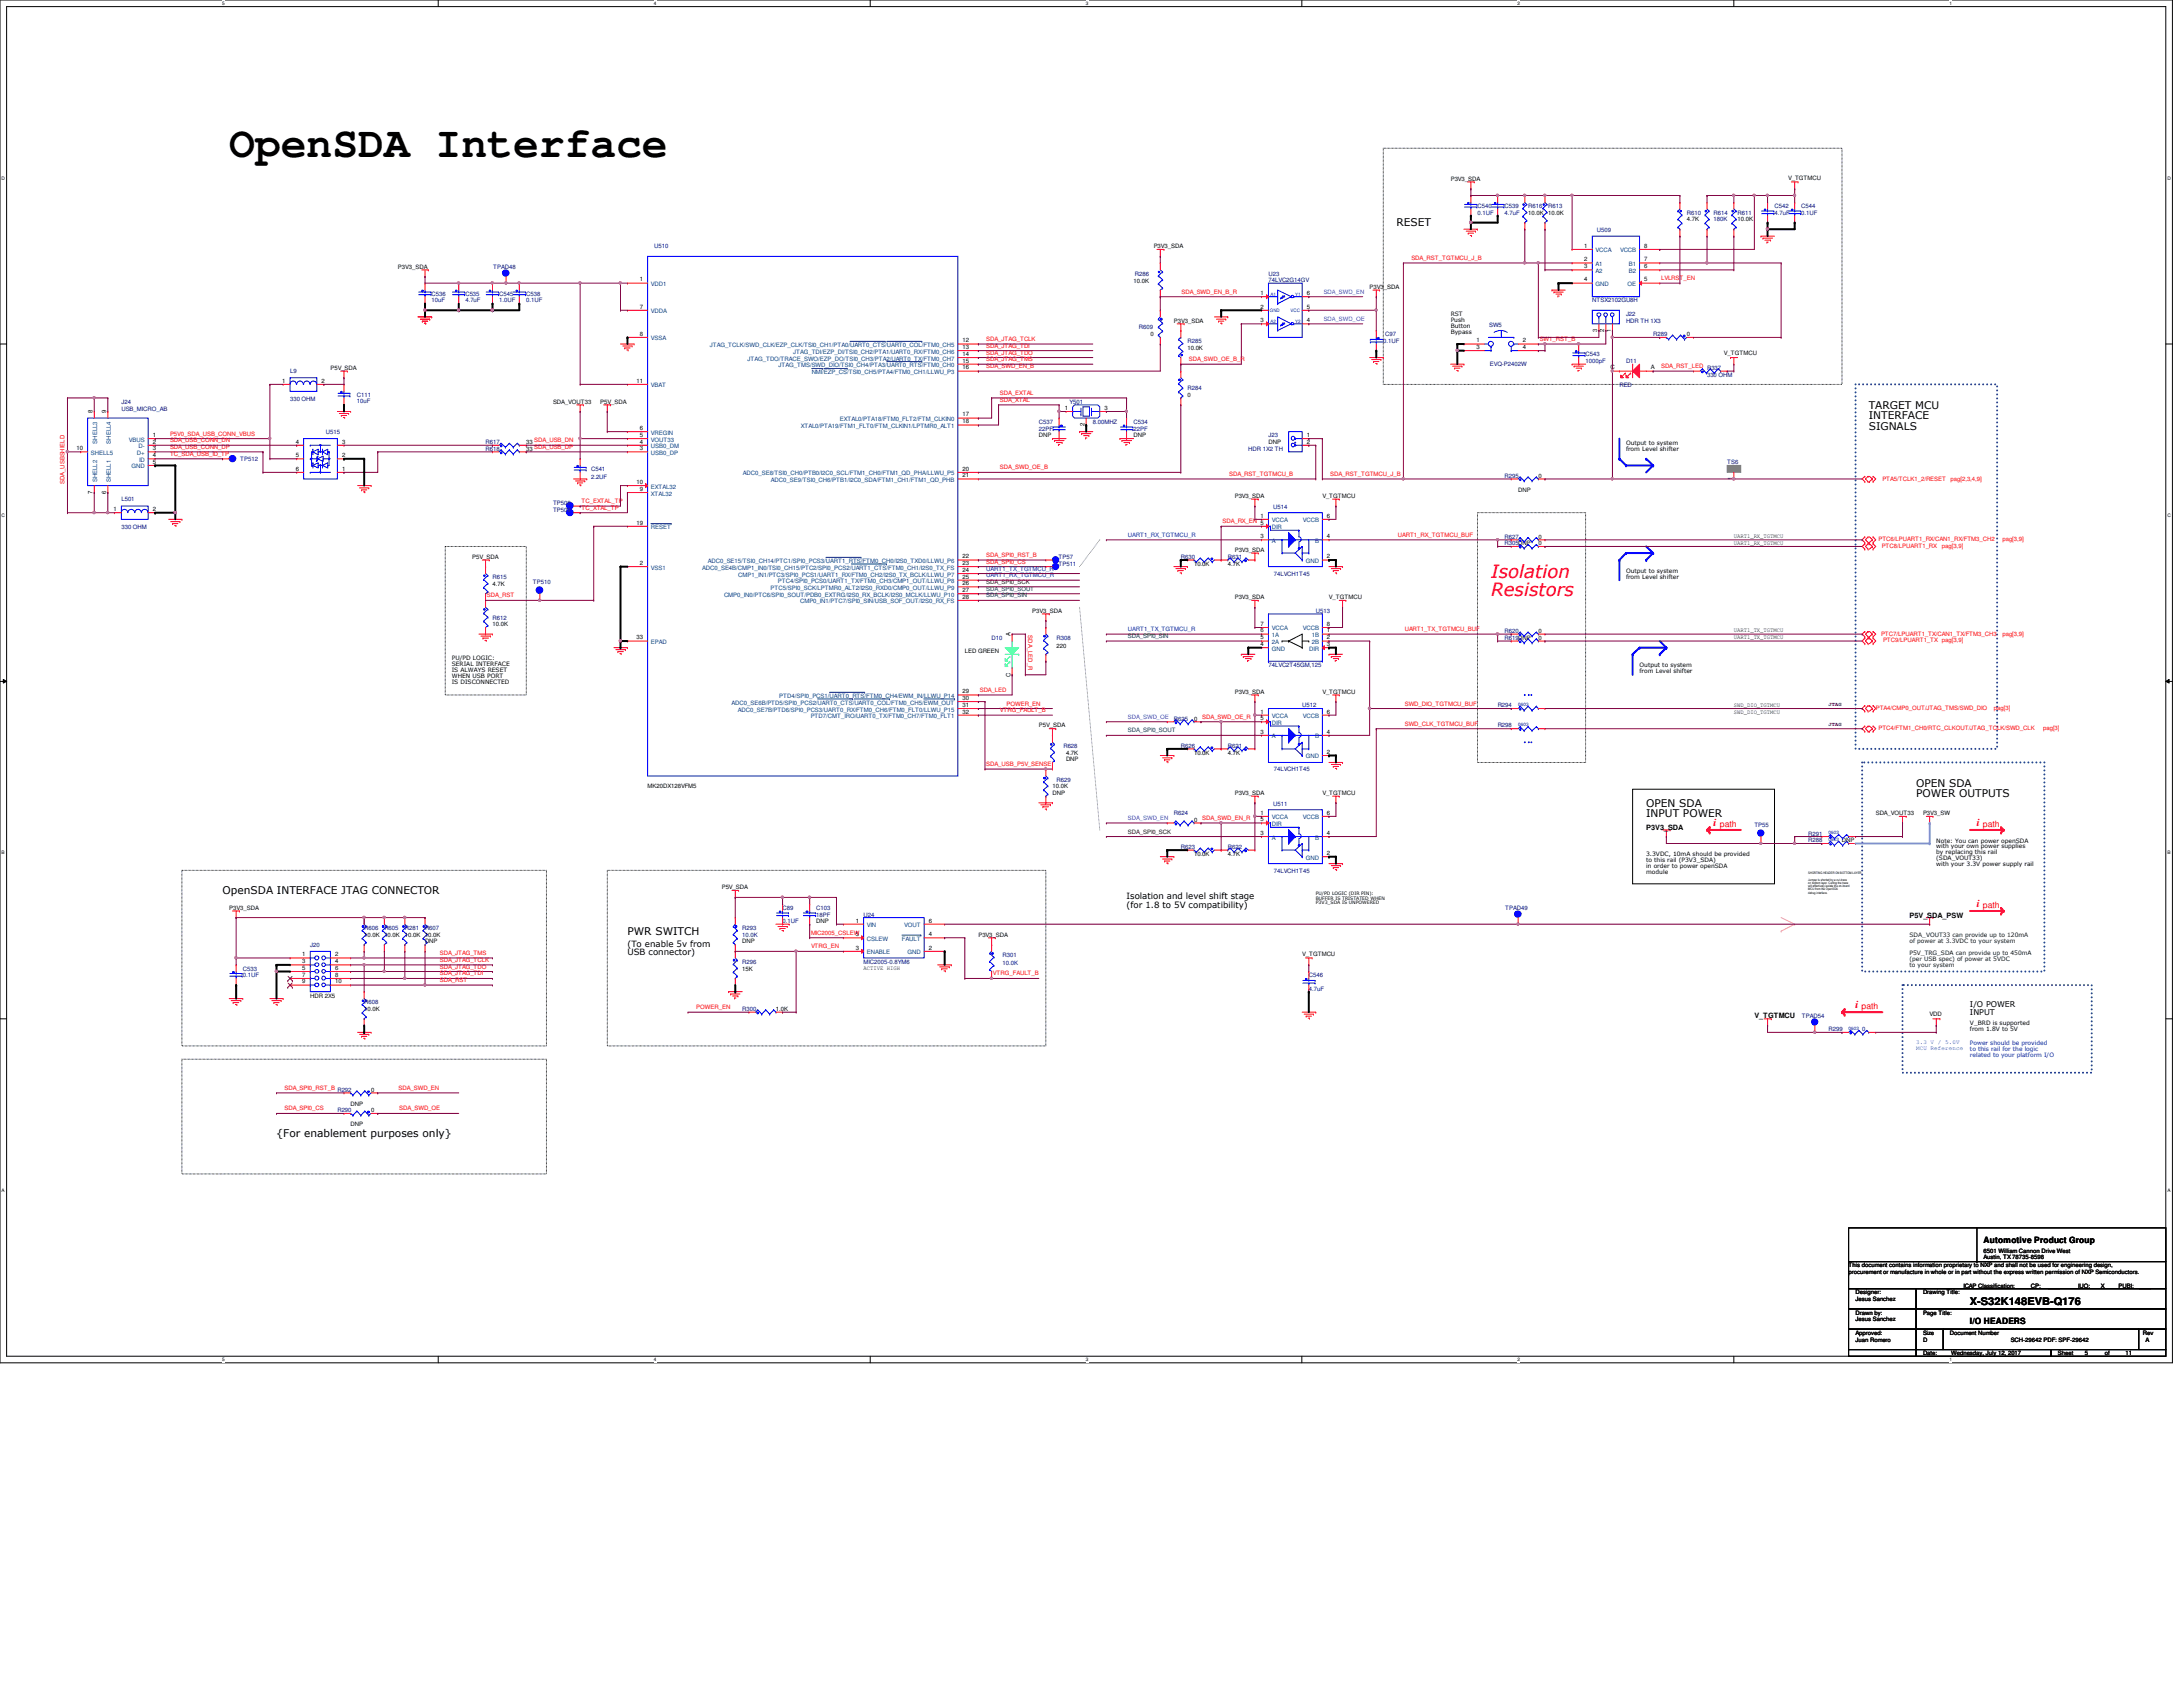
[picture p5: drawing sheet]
<svg xmlns="http://www.w3.org/2000/svg" width="279mm" height="216mm" viewBox="0 0 279 216" stroke-linecap="round" stroke-linejoin="round" font-family="sans-serif">
<defs><g id="words">
<text font-size="5.5" x="29.3" y="20.1">OpenSDA Interface</text>
<g font-size="2.3" fill="#f00">
<text x="190.8" y="74">Isolation</text>
<text x="190.8" y="76.3">Resistors</text>
</g>
<g font-size="1.4">
<text x="178.7" y="29">RESET</text>
<text x="239.2" y="52.3">TARGET MCU</text>
<text x="239.2" y="53.6">INTERFACE</text>
<text x="239.2" y="55">SIGNALS</text>
<text x="245.2" y="100.7">OPEN SDA</text>
<text x="210.7" y="103.3">OPEN SDA</text>
<text x="210.7" y="104.6">INPUT POWER</text>
<text x="245.2" y="102">POWER OUTPUTS</text>
<text x="28.5" y="114.5">OpenSDA INTERFACE JTAG CONNECTOR</text>
<text x="80.3" y="119.6">PWR SWITCH</text>
<text x="35.4" y="145.5">{For enablement purposes only}</text>
<text x="252.1" y="167">X-S32K148EVB-Q176</text>
</g>
<g font-size="1.4" fill="#f00">
<text x="219.3" y="105.7">i</text>
<text x="253" y="105.7">i</text>
<text x="253" y="116.1">i</text>
<text x="237.5" y="129">i</text>
</g>
<g font-size="1.1" fill="#f00">
<text x="220.1" y="105.8">path</text>
<text x="253.8" y="105.8">path</text>
<text x="253.8" y="116.2">path</text>
<text x="238.3" y="129.1">path</text>
</g>
<g font-size="1.1">
<text x="144.2" y="115.1">Isolation and level shift stage</text>
<text x="144.2" y="116.2">(for 1.8 to 5V compatibility)</text>
<text x="80.3" y="121.2">(To enable 5v from</text>
<text x="80.3" y="122.3">USB connector)</text>
<text x="253.9" y="159">Automotive Product Group</text>
<text x="252.1" y="169.4">I/O HEADERS</text>
</g>
<g font-size="1">
<text x="252.1" y="128.8">I/O POWER</text>
<text x="252.1" y="129.8">INPUT</text>
</g>
<g font-size=".9">
<text x="210.7" y="106.2">P3V3_SDA</text>
<text x="244.4" y="117.5">P5V_SDA_PSW</text>
<text x="224.5" y="130.3">V_TGTMCU</text>
</g>
<g font-size=".8">
<text x="185.7" y="23.2">P3V3_SDA</text>
<text x="228.9" y="23">V_TGTMCU</text>
<text x="195.6" y="27.5">10.0K</text>
<text x="198.2" y="27.5">10.0K</text>
<text x="215.9" y="28.3">4.7K</text>
<text x="222.4" y="28.3">10.0K</text>
<text x="50.9" y="34.4">P3V3_SDA</text>
<text x="147.7" y="31.8">P3V3_SDA</text>
<text x="202.8" y="31.7">1</text>
<text x="202.8" y="33.4">2</text>
<text x="202.8" y="34.3">3</text>
<text x="210.4" y="31.7">8</text>
<text x="210.4" y="33.4">7</text>
<text x="210.4" y="34.3">6</text>
<text x="81.9" y="36">1</text>
<text x="81.9" y="39.5">7</text>
<text x="145.1" y="36.3">10.0K</text>
<text x="150.2" y="41.3">P3V3_SDA</text>
<text x="161.3" y="37.8">1</text>
<text x="161.3" y="39.5">2</text>
<text x="161.3" y="41.2">3</text>
<text x="167.3" y="41.2">4</text>
<text x="167.3" y="39.5">5</text>
<text x="167.3" y="37.8">6</text>
<text x="175.3" y="37">P3V3_SDA</text>
<text x="185.7" y="40.5">RST</text>
<text x="185.7" y="41.2">Push</text>
<text x="185.7" y="42">Button</text>
<text x="202.8" y="36">4</text>
<text x="210.4" y="36">5</text>
<text x="42.3" y="47.3">P5V_SDA</text>
<text x="81.9" y="43">8</text>
<text x="123.2" y="43.8">12</text>
<text x="123.2" y="44.7">13</text>
<text x="123.2" y="45.6">14</text>
<text x="123.2" y="46.4">15</text>
<text x="123.2" y="47.3">16</text>
<text x="147.2" y="43">0</text>
<text x="152" y="44.7">10.0K</text>
<text x="185.7" y="42.8">Bypass</text>
<text x="189" y="43.8">1</text>
<text x="189" y="44.7">3</text>
<text x="194.9" y="43.8">2</text>
<text x="194.9" y="44.7">4</text>
<text x="204.4" y="42.5" transform="rotate(-90 204.4 42.5)">3</text>
<text x="205.3" y="42.5" transform="rotate(-90 205.3 42.5)">2</text>
<text x="206.1" y="47.3">C</text>
<text x="206.2" y="42.5" transform="rotate(-90 206.2 42.5)">1</text>
<text x="211.3" y="47.3">A</text>
<text x="215.9" y="43">0</text>
<text x="220.6" y="45.4">V_TGTMCU</text>
<text x="11.9" y="52.9" transform="rotate(-90 11.9 52.9)">8</text>
<text x="13.6" y="52.9" transform="rotate(-90 13.6 52.9)">9</text>
<text x="36.1" y="49">1</text>
<text x="41.1" y="49">2</text>
<text x="70.8" y="51.6">SDA_VOUT33</text>
<text x="76.8" y="51.6">P5V_SDA</text>
<text x="81.4" y="49">11</text>
<text x="123.2" y="53.3">17</text>
<text x="136.3" y="52.5">1</text>
<text x="141.4" y="52.5">3</text>
<text x="152" y="50.8">0</text>
<text x="9.8" y="57.6">10</text>
<text x="19.6" y="55.9">1</text>
<text x="19.6" y="56.8">2</text>
<text x="19.6" y="57.6">3</text>
<text x="19.6" y="58.5">4</text>
<text x="19.6" y="59.4">5</text>
<text x="37.8" y="56.8">4</text>
<text x="37.8" y="58.5">5</text>
<text x="43.8" y="56.8">3</text>
<text x="43.8" y="58.5">2</text>
<text x="67.4" y="57.7">33</text>
<text x="67.4" y="56.9">33</text>
<text x="81.9" y="55">6</text>
<text x="81.9" y="55.9">5</text>
<text x="81.9" y="56.8">4</text>
<text x="81.9" y="57.6">3</text>
<text x="123.2" y="54.2">18</text>
<text x="133" y="56">DNP</text>
<text x="138.8" y="54.5" transform="rotate(-90 138.8 54.5)">2</text>
<text x="145.1" y="56">DNP</text>
<text x="162.3" y="56.9">DNP</text>
<text x="167.3" y="55.9">1</text>
<text x="167.3" y="56.8">2</text>
<text x="208.1" y="56.9">Output to system</text>
<text x="208.1" y="57.7">from Level shifter</text>
<text x="11.9" y="63.2" transform="rotate(-90 11.9 63.2)">7</text>
<text x="13.6" y="63.2" transform="rotate(-90 13.6 63.2)">6</text>
<text x="14.5" y="65.4">1</text>
<text x="19.6" y="65.4">2</text>
<text x="37.8" y="60.2">6</text>
<text x="43.8" y="60.2">1</text>
<text x="81.4" y="61.9">10</text>
<text x="81.9" y="62.8">9</text>
<text x="123.2" y="60.2">20</text>
<text x="123.2" y="61.1">21</text>
<text x="158" y="63.8">P3V3_SDA</text>
<text x="169.2" y="63.8">V_TGTMCU</text>
<text x="194.3" y="62.9">DNP</text>
<text x="196.9" y="61.2">0</text>
<text x="221.7" y="61.5" transform="rotate(-90 221.7 61.5)">1</text>
<text x="60.5" y="71.5">P5V_SDA</text>
<text x="81.4" y="67.1">19</text>
<text x="123.2" y="71.5">22</text>
<text x="158" y="70.7">P3V3_SDA</text>
<text x="161.3" y="66.3">1</text>
<text x="161.3" y="68.9">3</text>
<text x="169.8" y="71.5">2</text>
<text x="169.8" y="68.9">4</text>
<text x="169.8" y="66.3">6</text>
<text x="196.9" y="69.8">0</text>
<text x="196.9" y="68.9">0</text>
<text x="221.9" y="68.8">UART1_RX_TGTMCU</text>
<text x="221.9" y="69.7">UART1_RX_TGTMCU</text>
<text x="63" y="75">4.7K</text>
<text x="81.9" y="72.3">2</text>
<text x="123.2" y="72.3">23</text>
<text x="123.2" y="73.2">24</text>
<text x="123.2" y="74">25</text>
<text x="123.2" y="74.9">26</text>
<text x="123.2" y="75.8">27</text>
<text x="123.2" y="76.6">28</text>
<text x="152.8" y="72.4">10.0K</text>
<text x="157.1" y="72.4">4.7K</text>
<text x="158" y="76.7">P3V3_SDA</text>
<text x="170.1" y="76.7">V_TGTMCU</text>
<text x="208.1" y="73.3">Output to system</text>
<text x="208.1" y="74">from Level shifter</text>
<text x="63" y="80.1">10.0K</text>
<text x="81.4" y="81.8">33</text>
<text x="123.5" y="83.6">LED GREEN</text>
<text x="129.3" y="81.4" transform="rotate(-90 129.3 81.4)">A</text>
<text x="132.1" y="78.4">P3V3_SDA</text>
<text x="135.2" y="82.9">220</text>
<text x="161.3" y="80.9">6</text>
<text x="161.3" y="80.1">7</text>
<text x="161.3" y="81.8">5</text>
<text x="161.3" y="82.7">4</text>
<text x="169.8" y="80.1">8</text>
<text x="169.8" y="82.7">3</text>
<text x="169.8" y="80.9">1</text>
<text x="169.8" y="81.8">2</text>
<text x="196.9" y="81.9">0</text>
<text x="196.9" y="81">0</text>
<text x="221.9" y="80.9">UART1_TX_TGTMCU</text>
<text x="221.9" y="81.8">UART1_TX_TGTMCU</text>
<text x="57.8" y="84.5">PU/PD LOGIC:</text>
<text x="57.8" y="85.3">SERIAL INTERFACE</text>
<text x="57.8" y="86">IS ALWAYS RESET</text>
<text x="57.8" y="86.8">WHEN USB PORT</text>
<text x="57.8" y="87.5">IS DISCONNECTED</text>
<text x="123.2" y="88.7">29</text>
<text x="123.2" y="89.6">30</text>
<text x="129.3" y="86.6" transform="rotate(-90 129.3 86.6)">C</text>
<text x="158" y="88.8">P3V3_SDA</text>
<text x="169.2" y="88.8">V_TGTMCU</text>
<text x="209.8" y="85.4">Output to system</text>
<text x="209.8" y="86.1">from Level shifter</text>
<text x="123.2" y="90.5">31</text>
<text x="123.2" y="91.3">32</text>
<text x="133" y="93.1">P5V_SDA</text>
<text x="152.8" y="92.2">0</text>
<text x="161.3" y="91.3">1</text>
<text x="161.3" y="93.9">3</text>
<text x="161.3" y="92.2">5</text>
<text x="169.8" y="93.9">4</text>
<text x="169.8" y="91.3">6</text>
<text x="221.9" y="90.4">SWD_DIO_TGTMCU</text>
<text x="221.9" y="91.3">SWD_DIO_TGTMCU</text>
<text x="82.9" y="100.9">MK20DX128VFM5</text>
<text x="134.7" y="100.9">10.0K</text>
<text x="134.7" y="101.7">DNP</text>
<text x="136.4" y="96.6">4.7K</text>
<text x="136.4" y="97.4">DNP</text>
<text x="152.8" y="96.6">10.0K</text>
<text x="157.1" y="96.6">4.7K</text>
<text x="158" y="101.7">P3V3_SDA</text>
<text x="169.2" y="101.7">V_TGTMCU</text>
<text x="169.8" y="96.5">2</text>
<text x="152.8" y="105.2">0</text>
<text x="161.3" y="104.3">1</text>
<text x="161.3" y="106.8">3</text>
<text x="161.3" y="105.1">5</text>
<text x="169.8" y="106.8">4</text>
<text x="169.8" y="104.3">6</text>
<text x="235.8" y="107.8">DNP</text>
<text x="240.1" y="104.4">SDA_VOUT33</text>
<text x="246.1" y="104.4">P3V3_SW</text>
<text x="247.8" y="107.8">Note: You can power openSDA</text>
<text x="92.4" y="113.8">P5V_SDA</text>
<text x="152.8" y="109.5">10.0K</text>
<text x="157.1" y="109.5">4.7K</text>
<text x="169.8" y="109.4">2</text>
<text x="210.7" y="109.6">3.3VDC, 10mA should be provided</text>
<text x="210.7" y="110.3">to this rail (P3V3_SDA)</text>
<text x="210.7" y="111.1">in order to power openSDA</text>
<text x="210.7" y="111.8">module</text>
<text x="247.8" y="108.6">with your own power supplies</text>
<text x="247.8" y="109.3">by replacing this rail</text>
<text x="247.8" y="110.1">(SDA_VOUT33)</text>
<text x="247.8" y="110.9">with your 3.3V power supply rail</text>
<text x="29.3" y="116.4">P3V3_SDA</text>
<text x="46.6" y="119.9">10.0K</text>
<text x="49.2" y="119.9">10.0K</text>
<text x="51.8" y="119.9">10.0K</text>
<text x="54.4" y="119.9">10.0K</text>
<text x="104.5" y="118.2">DNP</text>
<text x="109.5" y="119.8">5</text>
<text x="109.5" y="118.1">1</text>
<text x="118.9" y="118.1">6</text>
<text x="118.9" y="119.8">4</text>
<text x="125.2" y="119.9">P3V3_SDA</text>
<text x="38.7" y="122.4">1</text>
<text x="38.7" y="123.3">3</text>
<text x="38.7" y="124.1">5</text>
<text x="38.7" y="125">7</text>
<text x="38.7" y="125.9">9</text>
<text x="42.9" y="122.4">2</text>
<text x="42.9" y="123.3">4</text>
<text x="42.9" y="124.1">6</text>
<text x="42.9" y="125">8</text>
<text x="42.9" y="125.9">10</text>
<text x="54.4" y="120.7">DNP</text>
<text x="95" y="124.2">15K</text>
<text x="95" y="120.7">DNP</text>
<text x="109.5" y="121.5">3</text>
<text x="110.5" y="124.1">ACTIVE HIGH</text>
<text x="118.9" y="121.5">2</text>
<text x="166.7" y="122.3">V_TGTMCU</text>
<text x="39.7" y="127.7">HDR 2X5</text>
<text x="46.6" y="129.4">10.0K</text>
<text x="99.3" y="129.4">1.0K</text>
<text x="247" y="130.1">VDD</text>
<text x="252.1" y="131.1">V_BRD is supported</text>
<text x="252.1" y="131.9">from 1.8V to 5V</text>
<text x="44.9" y="141.6">DNP</text>
<text x="47.5" y="139.7">0</text>
<text x="47.5" y="142.3">0</text>
<text x="44.9" y="144.1">DNP</text>
<text x="253.9" y="160.3">6501 William Cannon Drive West</text>
<text x="253.9" y="161.1">Austin, TX 78735-8598</text>
<text x="236.6" y="162.2">This document contains information proprietary to NXP and shall not be used for engineering design,</text>
<text x="236.6" y="163.1">procurement or manufacture in whole or in part without the express written permission of NXP Semicondu</text>
<text x="237.5" y="165.7">Designer:</text>
<text x="237.5" y="166.5">Jesus Sanchez</text>
<text x="246.1" y="165.7">Drawing Title:</text>
<text x="251.3" y="164.8">ICAP Classification:</text>
<text x="259.9" y="164.8">CP:</text>
<text x="262.1" y="164.8">____</text>
<text x="266" y="164.8">IUO:</text>
<text x="268.9" y="164.8">X</text>
<text x="271.1" y="164.8">PUBI:</text>
<text x="271.9" y="163.1">ctors.</text>
<text x="273.7" y="164.8">____</text>
<text x="237.5" y="168.2">Drawn by:</text>
<text x="237.5" y="170.8">Approved:</text>
<text x="237.5" y="171.7">Juan Romero</text>
<text x="237.5" y="169.1">Jesus Sanchez</text>
<text x="246.1" y="170.8">Size</text>
<text x="246.1" y="173.4">Date:</text>
<text x="246.1" y="171.7">D</text>
<text x="246.1" y="168.2">Page Title:</text>
<text x="249.6" y="170.8">Document Number</text>
<text x="249.7" y="173.4">Wednesday, July 12, 2017</text>
<text x="257.3" y="171.7">SCH-29642 PDF: SPF-29642</text>
<text x="263.4" y="173.4">Sheet</text>
<text x="266.8" y="173.4">5</text>
<text x="269.4" y="173.4">of</text>
<text x="272" y="173.4">11</text>
<text x="274.3" y="170.8">Rev</text>
<text x="274.6" y="171.7">A</text>
</g>
<g font-size=".8" fill="#000080">
<text x="189.1" y="26.6">C540</text>
<text x="189.1" y="27.5">0.1UF</text>
<text x="192.6" y="26.6">C539</text>
<text x="192.6" y="27.5">4.7uF</text>
<text x="195.6" y="26.6">R616</text>
<text x="198.2" y="26.6">R613</text>
<text x="204.4" y="29.7">U509</text>
<text x="215.9" y="27.5">R610</text>
<text x="219.3" y="27.5">R614</text>
<text x="219.3" y="28.3">180K</text>
<text x="222.4" y="27.5">R611</text>
<text x="227.1" y="26.6">C542</text>
<text x="227.1" y="27.5">4.7uF</text>
<text x="230.5" y="26.6">C544</text>
<text x="230.5" y="27.5">0.1UF</text>
<text x="63.1" y="34.4">TPAD48</text>
<text x="83.7" y="31.8">U510</text>
<text x="145.2" y="35.3">R286</text>
<text x="162.3" y="35.3">U23</text>
<text x="55.2" y="37.8">C536</text>
<text x="55.2" y="38.7">10uF</text>
<text x="59.6" y="37.8">C535</text>
<text x="59.6" y="38.7">4.7uF</text>
<text x="63.9" y="37.8">C545</text>
<text x="63.9" y="38.7">1.0UF</text>
<text x="67.4" y="37.8">C538</text>
<text x="67.4" y="38.7">0.1UF</text>
<text x="162.3" y="36.1">74LVC2G14GV</text>
<text x="190.6" y="41.8">SW5</text>
<text x="203.8" y="38.7">NTSX2102GU8H</text>
<text x="208.1" y="40.4">J22</text>
<text x="208.1" y="41.3">HDR TH 1X3</text>
<text x="37.1" y="47.8">L9</text>
<text x="145.8" y="42.2">R609</text>
<text x="152" y="43.9">R285</text>
<text x="177" y="43.9">0.1UF</text>
<text x="177.3" y="43">C97</text>
<text x="190.7" y="46.8">EVQ-P2402W</text>
<text x="202.9" y="45.6">C543</text>
<text x="202.9" y="46.5">1000pF</text>
<text x="208.1" y="46.5">D11</text>
<text x="211.6" y="43">R289</text>
<text x="218.5" y="47.3">R337</text>
<text x="15.5" y="51.6">J24</text>
<text x="15.5" y="52.5">USB_MICRO_AB</text>
<text x="37.1" y="51.3">330 OHM</text>
<text x="45.7" y="50.8">C111</text>
<text x="45.7" y="51.6">10uF</text>
<text x="136.9" y="51.7">Y501</text>
<text x="152" y="49.9">R284</text>
<text x="207.3" y="49.6">RED</text>
<text x="218.5" y="48.2">330 OHM</text>
<text x="30.7" y="59">TP512</text>
<text x="41.7" y="55.5">U515</text>
<text x="62.1" y="57.7">R618</text>
<text x="62.1" y="56.9">R617</text>
<text x="133" y="54.2">C537</text>
<text x="133" y="55.1">22PF</text>
<text x="139.9" y="54.2">8.00MHZ</text>
<text x="145.1" y="54.2">C534</text>
<text x="145.1" y="55.1">22PF</text>
<text x="159.8" y="57.7">HDR 1X2 TH</text>
<text x="162.3" y="56">J23</text>
<text x="221.1" y="59.4">TS6</text>
<text x="15.5" y="64.2">L501</text>
<text x="70.8" y="64.6">TP508</text>
<text x="70.8" y="65.5">TP509</text>
<text x="75.6" y="60.3">C541</text>
<text x="75.6" y="61.3">2.2UF</text>
<text x="162.9" y="65.1">U514</text>
<text x="192.6" y="61.2">R295</text>
<text x="15.5" y="67.7">330 OHM</text>
<text x="135.5" y="71.5">TP57</text>
<text x="151.1" y="71.5">R630</text>
<text x="157.1" y="71.5">R631</text>
<text x="192.6" y="69.8">R305DNP</text>
<text x="192.6" y="68.9">R627</text>
<text x="63" y="74.1">R615</text>
<text x="68.2" y="74.8">TP510</text>
<text x="135.5" y="72.4">TP511</text>
<text x="163" y="73.7">74LVCH1T45</text>
<text x="63" y="79.3">R612</text>
<text x="126.9" y="81.9">D10</text>
<text x="135.2" y="81.9">R308</text>
<text x="168.4" y="78.4">U513</text>
<text x="192.6" y="81.9">R619DNP</text>
<text x="192.6" y="81">R620</text>
<text x="162.3" y="85.3">74LVC2T45GM,125</text>
<text x="136.1" y="95.7">R628</text>
<text x="150.2" y="92.2">R625</text>
<text x="151.1" y="95.7">R626</text>
<text x="157.1" y="95.7">R621</text>
<text x="166.7" y="90.5">U512</text>
<text x="191.7" y="90.5">R294</text>
<text x="191.7" y="93.1">R298</text>
<text x="135.2" y="100">R629</text>
<text x="163" y="98.7">74LVCH1T45</text>
<text x="150.2" y="104.4">R624</text>
<text x="162.9" y="103.1">U511</text>
<text x="224.5" y="105.9">TP55</text>
<text x="231.4" y="107.8">R288</text>
<text x="231.4" y="106.9">R291</text>
<text x="151.1" y="108.7">R623</text>
<text x="157.1" y="108.7">R622</text>
<text x="163" y="111.7">74LVCH1T45</text>
<text x="46.6" y="119">R606</text>
<text x="49.2" y="119">R605</text>
<text x="51.8" y="119">R281</text>
<text x="54.4" y="119">R607</text>
<text x="95" y="119">R293</text>
<text x="95" y="119.9">10.0K</text>
<text x="100.2" y="116.4">C89</text>
<text x="100.2" y="118.2">0.1UF</text>
<text x="104.5" y="116.4">C103</text>
<text x="104.5" y="117.3">18PF</text>
<text x="110.5" y="117.3">U24</text>
<text x="192.7" y="116.4">TPAD49</text>
<text x="31.1" y="124.2">C533</text>
<text x="31.1" y="125.1">0.1UF</text>
<text x="39.7" y="121.2">J20</text>
<text x="95" y="123.3">R296</text>
<text x="110.5" y="123.3">MIC2005-0.8YM6</text>
<text x="128.3" y="122.5">R301</text>
<text x="128.3" y="123.5">10.0K</text>
<text x="167.5" y="125.1">C546</text>
<text x="46.6" y="128.5">R608</text>
<text x="95" y="129.4">R300</text>
<text x="167.5" y="126.8">4.7uF</text>
<text x="230.6" y="130.3">TPAD54</text>
<text x="234" y="132">R299</text>
<text x="238.3" y="132">0</text>
<text x="43.2" y="139.7">R292</text>
<text x="43.2" y="142.3">R290</text>
</g>
<g font-size=".8" fill="#f00">
<text x="180.6" y="33.3">SDA_RST_TGTMCU_J_B</text>
<text x="212.6" y="35.9">LVLRST_EN</text>
<text x="151.2" y="37.6">SDA_SWD_EN_B_R</text>
<text x="126.2" y="47.1">SDA_SWD_EN_B</text>
<text x="126.2" y="44.5">SDA_JTAG_TDI</text>
<text x="126.2" y="43.6">SDA_JTAG_TCLK</text>
<text x="126.2" y="45.4">SDA_JTAG_TDO</text>
<text x="126.2" y="46.2">SDA_JTAG_TMS</text>
<text x="152.1" y="46.2">SDA_SWD_OE_B_R</text>
<text x="197.1" y="43.6">SW1_RST_B</text>
<text x="212.6" y="47.1">SDA_RST_LED</text>
<text x="128" y="50.5">SDA_EXTAL</text>
<text x="128" y="51.4">SDA_XTAL</text>
<text x="21.8" y="57.4">SDA_USB_CONN_DP</text>
<text x="21.8" y="55.8">P5V0_SDA_USB_CONN_VBUS</text>
<text x="21.8" y="58.3">TC_SDA_USB_ID_TP</text>
<text x="21.8" y="56.6">SDA_USB_CONN_DN</text>
<text x="68.4" y="56.6">SDA_USB_DN</text>
<text x="68.4" y="57.4">SDA_USB_DP</text>
<text x="8.3" y="62" transform="rotate(-90 8.3 62)">SDA_USBSHIELD</text>
<text x="74.4" y="64.4">TC_EXTAL_TP</text>
<text x="74.4" y="65.2">TC_XTAL_TP</text>
<text x="128" y="60.1">SDA_SWD_OE_B</text>
<text x="157.3" y="60.9">SDA_RST_TGTMCU_B</text>
<text x="170.3" y="60.9">SDA_RST_TGTMCU_J_B</text>
<text x="240.9" y="61.5">PTA5/TCLK1_2/RESET</text>
<text x="249.6" y="61.5">pag[2,3,4,9]</text>
<text x="126.2" y="71.3">SDA_SPI0_RST_B</text>
<text x="156.5" y="67">SDA_RX_EN 5</text>
<text x="178.9" y="68.7">UART1_RX_TGTMCU_BUF</text>
<text x="240.4" y="69.3">PTC6/LPUART1_RX/CAN1_RX/FTM3_CH2</text>
<text x="240.8" y="70.1">PTC8/LPUART1_RX</text>
<text x="248.5" y="70.1">pag[3,9]</text>
<text x="256.3" y="69.3">pag[3,9]</text>
<text x="62.3" y="76.5">SDA_RST</text>
<text x="126.2" y="72.1">SDA_SPI0_CS</text>
<text x="131.6" y="81.3" transform="rotate(90 131.6 81.3)">SDA_LED_R</text>
<text x="179.8" y="80.8">UART1_TX_TGTMCU_BUF</text>
<text x="240.7" y="81.4">PTC7/LPUART1_TX/CAN1_TX/FTM3_CH3</text>
<text x="241" y="82.2">PTC9/LPUART1_TX pag[3,9]</text>
<text x="256.3" y="81.4">pag[3,9]</text>
<text x="125.4" y="88.6">SDA_LED</text>
<text x="128" y="91.1">VTRG_FAULT_B</text>
<text x="128.8" y="90.3">POWER_EN</text>
<text x="153.9" y="92">SDA_SWD_OE_R</text>
<text x="179.8" y="90.3">SWD_DIO_TGTMCU_BUF</text>
<text x="179.8" y="92.9">SWD_CLK_TGTMCU_BUF</text>
<text x="240.1" y="90.8">PTA4/CMP0_OUT/JTAG_TMS/SWD_DIO</text>
<text x="240.4" y="93.5">PTC4/FTM1_CH0/RTC_CLKOUT/JTAG_TCLK/SWD_CLK</text>
<text x="255.2" y="90.8">pag[3]</text>
<text x="261.5" y="93.5">pag[3]</text>
<text x="126.2" y="98">SDA_USB_P5V_SENSE</text>
<text x="153.9" y="104.9">SDA_SWD_EN_R</text>
<text x="103.8" y="119.6">MIC2005_CSLEW</text>
<text x="56.3" y="122.2">SDA_JTAG_TMS</text>
<text x="56.3" y="124">SDA_JTAG_TDO</text>
<text x="56.3" y="124.8">SDA_JTAG_TDI</text>
<text x="56.3" y="125.7">SDA_RST</text>
<text x="56.3" y="123.1">SDA_JTAG_TCLK</text>
<text x="103.8" y="121.4">VTRG_EN</text>
<text x="127.1" y="124.8">VTRG_FAULT_B</text>
<text x="89.1" y="129.2">POWER_EN</text>
<text x="36.4" y="139.5">SDA_SPI0_RST_B</text>
<text x="36.4" y="142.1">SDA_SPI0_CS</text>
<text x="51" y="139.5">SDA_SWD_EN</text>
<text x="51.1" y="142.1">SDA_SWD_OE</text>
</g>
<g font-size=".8" fill="#004080">
<text x="204.2" y="32.3">VCCA</text>
<text x="204.2" y="34">A1</text>
<text x="204.2" y="34.9">A2</text>
<text x="207.3" y="32.3">VCCB</text>
<text x="208.5" y="34">B1</text>
<text x="208.5" y="34.9">B2</text>
<text x="83.3" y="36.6">VDD1</text>
<text x="83.3" y="40.1">VDDA</text>
<text x="204.2" y="36.6">GND</text>
<text x="208.3" y="36.6">OE</text>
<text x="83.3" y="43.6">VSSA</text>
<text x="90.8" y="44.4">JTAG_TCLK/SWD_CLK/EZP_CLK/TSI0_CH1/PTA0/UART0_CTS/UART0_COL/FTM0_CH5</text>
<text x="95.7" y="46.1">JTAG_TDO/TRACE_SWO/EZP_DO/TSI0_CH3/PTA2/UART0_TX/FTM0_CH7</text>
<text x="99.7" y="47">JTAG_TMS/SWD_DIO/TSI0_CH4/PTA3/UART0_RTS/FTM0_CH0</text>
<text x="101.5" y="45.3">JTAG_TDI/EZP_DI/TSI0_CH2/PTA1/UART0_RX/FTM0_CH6</text>
<text x="103.9" y="47.9">NMI/EZP_CS/TSI0_CH5/PTA4/FTM0_CH1/LLWU_P3</text>
<text x="83.3" y="49.6">VBAT</text>
<text x="107.5" y="53.9">EXTAL0/PTA18/FTM0_FLT2/FTM_CLKIN0</text>
<text x="11.6" y="58.2">SHELL5</text>
<text x="12.4" y="56.8" transform="rotate(-90 12.4 56.8)">SHELL3</text>
<text x="14.2" y="56.8" transform="rotate(-90 14.2 56.8)">SHELL4</text>
<text x="16.5" y="56.5">VBUS</text>
<text x="16.8" y="59.9">GND</text>
<text x="17.5" y="58.2">D+</text>
<text x="17.7" y="57.4">D-</text>
<text x="17.8" y="59.1">ID</text>
<text x="83.3" y="55.6">VREGIN</text>
<text x="83.3" y="56.5">VOUT33</text>
<text x="83.3" y="57.4">USB0_DM</text>
<text x="83.3" y="58.2">USB0_DP</text>
<text x="102.5" y="54.8">XTAL0/PTA19/FTM1_FLT0/FTM_CLKIN1/LPTMR0_ALT1</text>
<text x="12.4" y="61.7" transform="rotate(-90 12.4 61.7)">SHELL2</text>
<text x="14.2" y="61.7" transform="rotate(-90 14.2 61.7)">SHELL1</text>
<text x="83.3" y="62.5">EXTAL32</text>
<text x="83.3" y="63.4">XTAL32</text>
<text x="95.1" y="60.8">ADC0_SE8/TSI0_CH0/PTB0/I2C0_SCL/FTM1_CH0/FTM1_QD_PHA/LLWU_P5</text>
<text x="98.7" y="61.7">ADC0_SE9/TSI0_CH6/PTB1/I2C0_SDA/FTM1_CH1/FTM1_QD_PHB</text>
<text x="83.3" y="67.7">RESET</text>
<text x="162.8" y="66.8">VCCA</text>
<text x="162.8" y="69.5">A</text>
<text x="162.8" y="67.7">DIR</text>
<text x="166.8" y="66.8">VCCB</text>
<text x="168.3" y="69.5">B</text>
<text x="83.3" y="72.9">VSS1</text>
<text x="89.9" y="72.9">ADC0_SE4B/CMP1_IN0/TSI0_CH15/PTC2/SPI0_PCS2/UART1_CTS/FTM0_CH1/I2S0_TX_FS</text>
<text x="90.6" y="72.1">ADC0_SE15/TSI0_CH14/PTC1/SPI0_PCS3/UART1_RTS/FTM0_CH0/I2S0_TXD0/LLWU_P6</text>
<text x="92.7" y="76.4">CMP0_IN0/PTC6/SPI0_SOUT/PDB0_EXTRG/I2S0_RX_BCLK/I2S0_MCLK/LLWU_P10</text>
<text x="94.5" y="73.8">CMP1_IN1/PTC3/SPI0_PCS1/UART1_RX/FTM0_CH2/I2S0_TX_BCLK/LLWU_P7</text>
<text x="98.6" y="75.5">PTC5/SPI0_SCK/LPTMR0_ALT2/I2S0_RXD0/CMP0_OUT/LLWU_P9</text>
<text x="99.6" y="74.6">PTC4/SPI0_PCS0/UART1_TX/FTM0_CH3/CMP1_OUT/LLWU_P8</text>
<text x="102.4" y="77.2">CMP0_IN1/PTC7/SPI0_SIN/USB_SOF_OUT/I2S0_RX_FS</text>
<text x="167.1" y="72.1">GND</text>
<text x="83.3" y="82.4">EPAD</text>
<text x="162.8" y="81.5">1A</text>
<text x="162.8" y="80.7">VCCA</text>
<text x="162.8" y="82.4">2A</text>
<text x="162.8" y="83.3">GND</text>
<text x="166.8" y="80.7">VCCB</text>
<text x="167.6" y="83.3">DIR</text>
<text x="167.9" y="81.5">1B</text>
<text x="167.9" y="82.4">2B</text>
<text x="99.7" y="89.3">PTD4/SPI0_PCS1/UART0_RTS/FTM0_CH4/EWM_IN/LLWU_P14</text>
<text x="93.6" y="90.2">ADC0_SE6B/PTD5/SPI0_PCS2/UART0_CTS/UART0_COL/FTM0_CH5/EWM_OUT</text>
<text x="94.4" y="91.1">ADC0_SE7B/PTD6/SPI0_PCS3/UART0_RX/FTM0_CH6/FTM0_FLT0/LLWU_P15</text>
<text x="103.8" y="91.9">PTD7/CMT_IRO/UART0_TX/FTM0_CH7/FTM0_FLT1</text>
<text x="162.8" y="91.9">VCCA</text>
<text x="162.8" y="94.5">A</text>
<text x="162.8" y="92.8">DIR</text>
<text x="166.8" y="91.9">VCCB</text>
<text x="168.3" y="94.5">B</text>
<text x="167.1" y="97.1">GND</text>
<text x="162.8" y="104.9">VCCA</text>
<text x="162.8" y="107.4">A</text>
<text x="162.8" y="105.7">DIR</text>
<text x="166.8" y="104.9">VCCB</text>
<text x="168.3" y="107.4">B</text>
<text x="167.1" y="110">GND</text>
<text x="111" y="118.7">VIN</text>
<text x="115.7" y="118.7">VOUT</text>
<text x="111" y="120.4">CSLEW</text>
<text x="111" y="122.1">ENABLE</text>
<text x="115.4" y="120.4">FAULT</text>
<text x="116.2" y="122.1">GND</text>
</g>
<g font-size=".8" fill="#8000ff">
<text x="169.4" y="41.1">SDA_SWD_OE</text>
<text x="169.4" y="37.6">SDA_SWD_EN</text>
<text x="144.4" y="92">SDA_SWD_OE</text>
<text x="144.4" y="104.9">SDA_SWD_EN</text>
</g>
<g font-size=".8" fill="#00f">
<text x="144.4" y="68.7">UART1_RX_TGTMCU_R</text>
<text x="126.2" y="73.9">UART1_RX_TGTMCU_R</text>
<text x="126.2" y="73">UART1_TX_TGTMCU_R</text>
<text x="144.4" y="80.8">UART1_TX_TGTMCU_R</text>
<text x="245.2" y="133.6">3.3 V / 5.0V</text>
<text x="245.2" y="134.4">MCU Reference</text>
<text x="252.1" y="133.7">Power should be provided</text>
<text x="252.1" y="134.5">to this rail for the logic</text>
<text x="252.1" y="135.3">related to your platform I/O</text>
</g>
<g font-size=".8" fill="#004040">
<text x="126.2" y="75.6">SDA_SPI0_SOUT</text>
<text x="126.2" y="76.5">SDA_SPI0_SIN</text>
<text x="144.4" y="81.7">SDA_SPI0_SIN</text>
<text x="144.4" y="93.7">SDA_SPI0_SOUT</text>
</g>
<g font-size=".8" fill="#400000">
<text x="126.2" y="74.7">SDA_SPI0_SCK</text>
<text x="144.4" y="106.7">SDA_SPI0_SCK</text>
</g>
<g font-size=".8" fill="#004000">
<text x="244.4" y="119.9">SDA_VOUT33 can provide up to 120mA</text>
<text x="244.4" y="120.7">of power at 3.3VDC to your system</text>
<text x="244.4" y="122.2">P5V_TRG_SDA can provide up to 450mA</text>
<text x="244.4" y="123">(per USB spec) of power at 5VDC</text>
<text x="244.4" y="123.7">to your system</text>
</g>
<g font-size=".7" fill="#400040">
<text x="234" y="90.3">JTAG</text>
<text x="234" y="92.9">JTAG</text>
</g>
<g font-size=".6">
<text x="28.4" y=".6">5</text>
<text x="83.7" y=".6">4</text>
<text x="139" y=".6">3</text>
<text x="194.2" y=".6">2</text>
<text x="249.5" y=".6">1</text>
<text x=".2" y="23">D</text>
<text x="277.4" y="23">D</text>
<text x=".2" y="66.2">C</text>
<text x="277.4" y="66.2">C</text>
<text x=".2" y="109.3">B</text>
<text x="277.4" y="109.3">B</text>
<text x="168.4" y="114.6">PU/PD LOGIC (DIR PIN):</text>
<text x="168.4" y="115.1">BUFFER IS TRISTATED WHEN</text>
<text x="168.4" y="115.7">P3V3_SDA IS UNPOWERED</text>
<text x=".2" y="152.5">A</text>
<text x="277.4" y="152.5">A</text>
<text x="28.4" y="174.2">5</text>
<text x="83.7" y="174.2">4</text>
<text x="139" y="174.2">3</text>
<text x="194.2" y="174.2">2</text>
<text x="249.5" y="174.2">1</text>
</g>
<g font-size=".6" fill="#00f">
<text x="162.5" y="39.9">GND</text>
<text x="162.6" y="37.8">A1</text>
<text x="162.6" y="41.3">A2</text>
<text x="165.2" y="39.9">VCC</text>
<text x="165.8" y="41.3">Y2</text>
<text x="165.8" y="37.8">Y1</text>
<text x="194.3" y="90.3">0603</text>
<text x="194.3" y="92.9">0603</text>
<text x="234" y="107.6">0603</text>
<text x="234" y="106.8">0603</text>
<text x="236.6" y="131.8">0603</text>
</g>
<g font-size=".4">
<text x="231.4" y="111.8">SHORTING HEADER ON BOTTOM LAYER</text>
<text x="231.4" y="112.7">Jumper is shorted by a cut-trace</text>
<text x="231.4" y="113.1">on bottom layer. Cutting the trace</text>
<text x="231.4" y="113.5">will effectively isolate the on-board</text>
<text x="231.4" y="114">MCU from the OpenSDA</text>
<text x="231.4" y="114.4">debug interface.</text>
</g>
</g></defs>
<path d="M0 0h278v174.4h-278zM.8 .8h276.4v172.8h-276.4z" fill="none" stroke="#000" stroke-width=".13"/>
<g fill="#fff">
<path d="M28.4 .1h.3v.7h-.3z"/>
<path d="M28.4 173.7h.3v.6h-.3z"/>
</g>
<path d="M56.1 0v.8M56.1 173.6v.8" fill="none" stroke="#000" stroke-width=".13"/>
<g fill="#fff">
<path d="M83.7 .1h.3v.7h-.3z"/>
<path d="M83.7 173.7h.3v.6h-.3z"/>
</g>
<path d="M111.4 0v.8M111.4 173.6v.8" fill="none" stroke="#000" stroke-width=".13"/>
<g fill="#fff">
<path d="M139 .1h.3v.7h-.3z"/>
<path d="M139 173.7h.3v.6h-.3z"/>
</g>
<path d="M166.6 0v.8M166.6 173.6v.8" fill="none" stroke="#000" stroke-width=".13"/>
<g fill="#fff">
<path d="M194.2 .1h.3v.7h-.3z"/>
<path d="M194.2 173.7h.3v.6h-.3z"/>
</g>
<path d="M221.9 0v.8M221.9 173.6v.8" fill="none" stroke="#000" stroke-width=".13"/>
<g fill="#fff">
<path d="M249.5 .1h.3v.7h-.3z"/>
<path d="M249.5 173.7h.3v.6h-.3z"/>
<path d="M.2 22.4h.4v.7h-.4z"/>
<path d="M277.4 22.4h.4v.7h-.4z"/>
<path d="M.2 65.6h.4v.7h-.4z"/>
<path d="M277.4 65.6h.4v.7h-.4z"/>
</g>
<path d="M0 44h.8M277.2 44h.8" fill="none" stroke="#000" stroke-width=".13"/>
<g fill="#fff">
<path d="M.2 108.8h.4v.7h-.4z"/>
<path d="M277.4 108.8h.4v.7h-.4z"/>
</g>
<path d="M0 87.2h.8M.4 87l.4 .2-.4 .2zM277.2 87.2l.4-.2v.4zM277.2 87.2h.8" fill="none" stroke="#000" stroke-width=".13"/>
<path d="M.4 87l.4 .2-.4 .2zM277.2 87.2l.4-.2v.4z" fill="#000"/>
<g fill="#fff">
<path d="M.2 152h.4v.7h-.4z"/>
<path d="M277.4 152h.4v.7h-.4z"/>
</g>
<g fill="none" stroke="#000" stroke-width=".13">
<path d="M57 69.9h10.4v19h-10.4zM164.1 82h.1M164.1 82h.8M164.9 82h.1M164.9 82l1.8-.8v1.7M164.9 82l1.8 .9M166.7 82.9h.1M166.7 82h.8M167.5 82h.1M23.3 111.4h46.6v22.5h-46.6zM77.7 111.4h56.2v22.5h-56.2zM209 101h18.1v12.1h-18.1z"/>
<path d="M0 130.4h.8M23.3 135.6h46.6v14.6h-46.6zM277.2 130.4h.8"/>
</g>
<g fill="none" stroke="#f00" stroke-width=".25">
<path d="M218.5 106.2h.1M218.5 106.2h4.3M218.5 106.2l.3 .4M218.8 105.9h.1M218.8 106.6h.1M218.8 105.9l-.3 .3M252.1 116.6h4.4M252.1 106.2h4.4M256.1 116.2h.1M256.1 116.9h.1M256.1 105.9h.1M256.1 106.6h.1"/>
<path d="M256.1 116.2l.4 .4M256.1 105.9l.4 .3M256.5 116.6h.1M256.5 106.2h.1M256.5 116.6l-.4 .3M256.5 106.2l-.4 .4M235.8 129.5h.1M235.8 129.5h5.1M235.8 129.5l.3 .4M236.1 129.2h.1M236.1 129.9h.1M236.1 129.2l-.3 .3"/>
</g>
<path d="M237.5 49.2h18.1v46.6h-18.1zM238.3 97.6h23.4v26.7h-23.4zM243.5 126.1h24.2v11.2h-24.2z" fill="none" stroke="#004080" stroke-width=".25" stroke-dasharray="0 .5"/>
<path d="M165.8 56.1v.9M165.8 57h.1" fill="none" stroke="#00f" stroke-width=".25" stroke-dasharray="0 .5"/>
<path d="M138.2 77.7l2.6 28.5M140.8 69.1h.1M140.8 69.1l-2.6 3.4M140.8 106.2h.1" fill="none" stroke="#808080" stroke-width=".13"/>
<path d="M164.9 106.2l.9 .9-.9 .8z" fill-rule="evenodd" fill="#00f"/>
<path d="M164.9 106.2l.9 .9-.9 .8z" fill="none" stroke="#00f" stroke-width=".13"/>
<path d="M177 19h58.8v30.2h-58.8zM189.1 65.6h13.8v32h-13.8z" fill="none" stroke="#000" stroke-width=".13"/>
<g fill="none" stroke="#00f" stroke-width=".25">
<path d="M207.3 58.7h.1M207.3 56.1v2.6M207.3 58.7l.8 .9M208.1 59.6h.1M208.1 59.6h3.5M210.7 58.7h.1M210.7 58.7l.9 .9M211.6 59.6h.1M211.6 59.6l-.9 .9M207.3 71.7h.1M207.3 71.7v2.6M208.1 70.8h.1"/>
<path d="M208.1 70.8l-.8 .9M208.1 70.8h3.5M210.7 71.7h.1M210.7 69.9l.9 .9M211.6 70.8h.1M211.6 70.8l-.9 .9M209 83.7h.1M209 83.7v2.7M209.8 82.9h.1M209.8 82.9l-.8 .8M209.8 82.9h3.5M212.4 83.7h.1"/>
<path d="M212.4 82l.9 .9M213.3 82.9h.1M213.3 82.9l-.9 .8"/>
</g>
<path d="M164.9 93.3l.9 .8-.9 .9z" fill-rule="evenodd" fill="#00f"/>
<path d="M164.9 93.3l.9 .8-.9 .9z" fill="none" stroke="#00f" stroke-width=".13"/>
<path d="M164.9 68.2l.9 .9-.9 .8z" fill-rule="evenodd" fill="#00f"/>
<g fill="none" stroke="#00f" stroke-width=".13">
<path d="M164.9 68.2l.9 .9-.9 .8zM234.3 107.7h.1M234.3 107.7l-.3 .2M234.3 107.7l.5 .5M234.8 108.2h.1M235.3 107.7h.1M235.3 107.7l-.5 .5M235.3 107.7l.5 .5M235.8 108.2h.1M236.3 107.7h.1M236.3 107.7l-.5 .5M236.3 107.7l.3 .2"/>
<path d="M236.6 107.9h.1"/>
</g>
<path d="M195.2 88.9h.8M195.2 95h.8M196 88.9h.1M196 95h.1" fill="none" stroke="#00f" stroke-width=".25" stroke-dasharray="0 .5"/>
<path d="M228 119.2h.1M228 117.4l1.7 .9M229.7 118.3h.1M229.7 118.3l-1.7 .9" fill="none" stroke="#ff80c0" stroke-width=".13"/>
<g fill="none" stroke="#f00" stroke-width=".13">
<path d="M54 34.5h.8M54.4 35.4h.1M54.4 34.5v.9M54.8 34.5h.1M148.1 31.9h.9M148.5 32.8h.1M148.5 31.9v.9M149 31.9h.1M175.7 37.1h.9M176.1 38h.1M176.1 37.1v.9M176.6 37.1h.1"/>
<path d="M187.4 29.3h1.7M187.7 29.6h1.1M187.8 23.3h.9M187.9 29.8h.1M187.9 29.8h.7M188.2 30.1h.1M188.3 24.2h.1M188.3 23.3v.9M188.3 30.1h.1M188.7 23.3h.1M188.8 29.6h.1M189.1 29.3h.1"/>
<path d="M198.6 37.1h.1M198.6 37.1h1.7M198.9 37.4h.1M198.9 37.4h1.2M199.1 37.6h.7M199.4 37.9h.1M199.4 37.9h.2M199.8 37.6h.1M225.4 30.2h.1M225.4 30.2h1.7M225.6 30.5h.1M225.6 30.5h1.3"/>
<path d="M225.9 30.7h.7M226.1 31h.1M226.1 31h.2M226.6 30.7h.1M229.3 23.3h.8M229.7 24.2h.1M229.7 23.3v.9M230.1 23.3h.1M43.2 52.7h1.7M43.4 52.9h1.2M43.6 47.5h.8M43.7 53.2h.1"/>
<path d="M43.7 53.2h.7M43.9 53.4h.2M44 48.3h.1M44 47.5v.8M44.1 53.4h.1M44.4 47.5h.1M44.6 52.9h.1M44.9 52.7h.1M53.5 40.6h1.7M53.8 40.9h1.2M54.1 41.1h.1M54.1 41.1h.6"/>
<path d="M54.3 41.4h.2M54.5 41.4h.1M55 40.9h.1M55.2 40.6h.1M73.8 51.8h.9M74.3 52.7h.1M74.3 51.8v.9M74.7 51.8h.1M77.3 51.8h.8M77.7 52.7h.1M77.7 51.8v.9M78.1 51.8h.1"/>
<path d="M79.4 44h1.8M79.7 44.3h1.2M80 44.5h.1M80 44.5h.6M80.2 44.8h.2M80.4 44.8h.1M80.9 44.3h.1M81.2 44h.1M134.7 56.1h.1M134.7 56.1h1.7M135 56.4h.1M135 56.4h1.2"/>
<path d="M135.2 56.6h.7M135.5 56.9h.1M135.9 56.6h.1M138.2 55.2h.1M138.2 55.2h1.7M138.4 55.5h.1M138.4 55.5h1.2M138.7 55.8h.7M138.9 56h.1M138.9 56h.2M139.4 55.8h.1M143.3 56.1h.1"/>
<path d="M143.3 56.1h1.8M143.6 56.4h.1M143.6 56.4h1.2M143.8 56.6h.8M144.1 56.9h.1M144.1 56.9h.2M144.6 56.6h.1M150.7 41.4h.9M151.1 42.3h.1M151.1 41.4v.9M151.6 41.4h.1M155.4 40.6h1.7"/>
<path d="M155.7 40.9h1.2M156 41.1h.1M156 41.1h.6M156.2 41.4h.2M156.4 41.4h.1M156.9 40.9h.1M157.1 40.6h.1M175.3 45.8h1.7M175.6 46h1.1M175.8 46.3h.1M175.8 46.3h.7M176.1 46.5h.1"/>
<path d="M176.2 46.5h.1M176.7 46h.1M177 45.8h.1M185.7 46.6h1.7M185.9 46.9h1.2M186.2 47.1h.1M186.2 47.1h.7M186.4 47.4h.2M186.6 47.4h.1M187.1 46.9h.1M187.4 46.6h.1M201.2 46.6h.1"/>
<path d="M201.2 46.6h1.7M201.5 46.9h.1M201.5 46.9h1.1M201.7 47.1h.7M202 47.4h.1M202.4 47.1h.1M221.5 45.8h.1M221.5 45.8h.9M221.9 46.6h.1M221.9 45.8v.8M21.6 66.5h1.7M21.8 66.8h1.2"/>
<path d="M22.1 67h.1M22.1 67h.7M22.4 67.3h.1M22.5 67.3h.1M23 66.8h.1M23.3 66.5h.1M45.8 62.1h1.7M46 62.4h1.2M46.3 62.7h.1M46.3 62.7h.6M46.5 62.9h.2M46.7 62.9h.1"/>
<path d="M47.2 62.4h.1M47.5 62.1h.1M61.7 71.7h.9M62.1 72.5h.1M62.1 71.7v.8M62.6 71.7h.1M73.4 61.3h1.7M73.7 61.6h1.1M73.9 61.8h.1M73.9 61.8h.7M74.2 62.1h.1M74.3 62.1h.1"/>
<path d="M74.8 61.6h.1M75.1 61.3h.1M133.4 78.6h.9M133.9 79.4h.1M133.9 78.6v.8M134.3 78.6h.1M150.2 72.5h1.8M150.5 72.8h1.2M150.7 73h.1M150.7 73h.8M151 73.3h.2M151.2 73.3h.1"/>
<path d="M151.7 72.8h.1M152 72.5h.1M160.2 76.8h.8M160.2 70.8h.8M160.2 63.9h.8M160.6 77.7h.1M160.6 71.7h.1M160.6 64.8h.1M160.6 63.9v.9M160.6 70.8v.9M160.6 76.8v.9M161 76.8h.1"/>
<path d="M161 70.8h.1M161 63.9h.1M170.1 72.5h1.7M170.4 72.8h1.2M170.6 63.9h.8M170.6 73h.1M170.6 73h.7M170.9 73.3h.2M171 64.8h.1M171 63.9v.9M171.1 73.3h.1M171.4 63.9h.1"/>
<path d="M171.4 76.8h.9M171.6 72.8h.1M171.8 77.7h.1M171.8 72.5h.1M171.8 76.8v.9M172.3 76.8h.1M238.7 61.6h.1M238.7 61h.1M238.7 69.4h.1M238.7 68.7h.1M238.7 69.6h.1M238.7 70.3h.1"/>
<path d="M238.7 61l-.4 .3 .4 .3M238.7 68.7l-.4 .4 .4 .3M238.7 69.6l-.4 .3 .4 .4M239.1 61.6h.1M239.1 61h.1M239.1 69.4h.1M239.1 68.7h.1M239.1 69.6h.1M239.1 70.3h.1M239.1 61l-.3 .3 .3 .3M239.1 68.7l-.3 .4 .3 .3M239.1 69.6l-.3 .3 .3 .4"/>
<path d="M239.3 61.6h.1M239.3 69.4h.1M239.3 69.6h.1M239.3 61l.3 .3M239.3 68.7l.3 .4M239.3 69.6l.3 .3M239.6 61.3h.1M239.6 69.1h.1M239.6 69.9h.1M239.6 61.3l-.3 .3M239.6 69.1l-.3 .3M239.6 69.9l-.3 .4"/>
<path d="M239.7 61h.1M239.7 61.6h.1M239.7 68.7h.1M239.7 69.4h.1M239.7 70.3h.1M239.7 69.6h.1M239.7 61l.4 .3-.4 .3M239.7 68.7l.4 .4-.4 .3M239.7 69.6l.4 .3-.4 .4M61.3 81.2h1.7M61.6 81.4h1.2M61.8 81.7h.1"/>
<path d="M61.8 81.7h.7M62.1 82h.1M62.2 82h.1M62.8 81.4h.1M63 81.2h.1M78.6 82.9h1.7M78.8 83.1h1.3M79.1 83.4h.1M79.1 83.4h.7M79.3 83.7h.2M79.5 83.7h.1M80.1 83.1h.1"/>
<path d="M80.3 82.9h.1M134.3 93.3h.8M134.7 94.1h.1M134.7 93.3v.8M135.1 93.3h.1M148.5 96.7h1.7M148.8 97h1.2M149.1 97.2h.1M149.1 97.2h.6M149.3 97.5h.2M149.5 97.5h.1M150 97h.1"/>
<path d="M150.2 96.7h.1M158.9 83.7h.1M158.9 83.7h1.7M159.1 84h.1M159.1 84h1.3M159.4 84.3h.7M159.7 84.5h.1M159.7 84.5h.2M160.1 84.3h.1M160.2 88.9h.8M160.6 89.8h.1M160.6 88.9v.9"/>
<path d="M161 88.9h.1M170.1 83.7h.1M170.1 83.7h1.7M170.1 97.6h1.7M170.4 84h.1M170.4 84h1.2M170.4 97.8h1.2M170.6 88.9h.8M170.6 98.1h.1M170.6 84.3h.7M170.6 98.1h.7M170.9 84.5h.1"/>
<path d="M170.9 84.5h.2M170.9 98.3h.2M171 89.8h.1M171 88.9v.9M171.1 98.3h.1M171.3 84.3h.1M171.4 88.9h.1M171.6 97.8h.1M171.8 97.6h.1M238.7 81.5h.1M238.7 80.8h.1M238.7 93.6h.1"/>
<path d="M238.7 92.9h.1M238.7 90.3h.1M238.7 91h.1M238.7 81.7h.1M238.7 82.4h.1M238.7 80.8l-.4 .4 .4 .3M238.7 92.9l-.4 .4 .4 .3M238.7 90.3l-.4 .4 .4 .3M238.7 81.7l-.4 .3 .4 .4M239.1 81.5h.1M239.1 80.8h.1M239.1 93.6h.1"/>
<path d="M239.1 92.9h.1M239.1 90.3h.1M239.1 91h.1M239.1 81.7h.1M239.1 82.4h.1M239.1 80.8l-.3 .4 .3 .3M239.1 92.9l-.3 .4 .3 .3M239.1 90.3l-.3 .4 .3 .3M239.1 81.7l-.3 .3 .3 .4M239.3 81.5h.1M239.3 93.6h.1M239.3 90.3h.1"/>
<path d="M239.3 81.7h.1M239.3 81.7l.3 .3M239.3 80.8l.3 .4M239.3 92.9l.3 .4M239.3 90.3l.3 .4M239.6 81.2h.1M239.6 93.3h.1M239.6 90.7h.1M239.6 82h.1M239.6 81.2l-.3 .3M239.6 93.3l-.3 .3M239.6 90.7l-.3 .3"/>
<path d="M239.6 82l-.3 .4M239.7 80.8h.1M239.7 81.5h.1M239.7 92.9h.1M239.7 93.6h.1M239.7 91h.1M239.7 90.3h.1M239.7 82.4h.1M239.7 81.7h.1M239.7 80.8l.4 .4-.4 .3M239.7 92.9l.4 .4-.4 .3M239.7 90.3l.4 .4-.4 .3"/>
<path d="M239.7 81.7l.4 .3-.4 .4M29.8 116.6h.8M30.2 117.4h.1M30.2 116.6v.8M30.6 116.6h.1M93.7 114h.8M94.1 114.9h.1M94.1 114v.9M94.5 114h.1M99.3 118.3h1.7M99.6 118.6h1.2M99.8 118.8h.1"/>
<path d="M99.8 118.8h.7M100.1 119.1h.1M100.2 119.1h.1M100.8 118.6h.1M101 118.3h.1M133 102.7h1.7M133.2 103h1.3M133.5 103.3h.1M133.5 103.3h.7M133.8 103.5h.1M133.9 103.5h.1M134.5 103h.1"/>
<path d="M134.7 102.7h.1M148.5 109.6h1.7M148.8 109.9h1.2M149.1 110.2h.1M149.1 110.2h.6M149.3 110.4h.2M149.5 110.4h.1M150 109.9h.1M150.2 109.6h.1M160.2 101.9h.8M160.6 102.7h.1M160.6 101.9v.8"/>
<path d="M161 101.9h.1M170.1 110.5h1.7M170.4 110.8h1.2M170.6 101.9h.8M170.6 111h.1M170.6 111h.7M170.9 111.3h.2M171 102.7h.1M171 101.9v.8M171.1 111.3h.1M171.4 101.9h.1M171.6 110.8h.1"/>
<path d="M171.8 110.5h.1M212.9 106.2h.8M213.3 107.1h.1M213.3 106.2v.9M213.7 106.2h.1M243.1 104.5h.9M243.5 105.3h.1M243.5 104.5v.8M244 104.5h.1M246.5 117.4h.9M246.5 104.5h.9M247 118.3h.1"/>
<path d="M247 105.3h.1M247 104.5v.8M247 117.4v.9M247.4 117.4h.1M247.4 104.5h.1M29.3 127.8h1.8M29.6 128.1h1.2M29.8 128.3h.1M29.8 128.3h.8M30.1 128.6h.2M30.3 128.6h.1M30.8 128.1h.1"/>
<path d="M31.1 127.8h.1M34.5 127.8h1.7M34.8 128.1h1.2M35.1 128.3h.1M35.1 128.3h.6M35.3 128.6h.2M35.5 128.6h.1M36 128.1h.1M36.2 127.8h.1M45.8 132.1h1.7M46 132.4h1.2M46.3 132.6h.1"/>
<path d="M46.3 132.6h.6M46.5 132.9h.2M46.7 132.9h.1M47.2 132.4h.1M47.5 132.1h.1M93.3 126.9h.1M93.3 126.9h1.7M93.5 127.2h.1M93.5 127.2h1.2M93.8 127.5h.6M94 127.7h.1M94 127.7h.2"/>
<path d="M94.4 127.5h.1M120 123.5h1.8M120.3 123.7h1.2M120.5 124h.1M120.5 124h.7M120.8 124.2h.2M121 124.2h.1M121.5 123.7h.1M121.8 123.5h.1M126.5 120h.9M126.9 120.9h.1M126.9 120v.9"/>
<path d="M127.4 120h.1M166.7 129.5h1.7M166.9 129.8h1.2M167.1 122.6h.8M167.2 130h.1M167.2 130h.7M167.4 130.3h.2M167.5 123.5h.1M167.5 122.6v.9M167.6 130.3h.1M167.9 122.6h.1M168.1 129.8h.1"/>
<path d="M168.4 129.5h.1M225.8 130.4h.9M226.2 131.2h.1M226.2 130.4v.8M226.7 130.4h.1M247.4 130.4h.9M247.8 131.2h.1M247.8 130.4v.8M248.3 130.4h.1"/>
</g>
<g fill="none" stroke="#000" stroke-width=".13">
<path d="M236.6 157.1h40.6v4.4h-40.6zM253 157.1v4.4M236.6 164.9h8.6v2.6h-8.6zM236.6 167.5h8.6v2.6h-8.6zM236.6 170.1h8.6v2.6h-8.6zM236.6 172.7h8.6v.9h-8.6zM236.6 161.5h40.6v3.4h-40.6zM245.2 164.9h32v2.6h-32zM245.2 167.5h32v2.6h-32zM245.2 170.1h3.5v2.6h-3.5zM245.2 172.7h17.3v.9h-17.3zM248.7 170.1h25v2.6h-25z"/>
<path d="M253 161.5h.1M262.5 172.7h14.7v.9h-14.7zM273.7 170.1h3.5v2.6h-3.5z"/>
</g>
<path d="M234.2 108h.2v.1h-.2z" fill-rule="evenodd" fill="#00f"/>
<path d="M234.2 108h.2v.1h-.2z" fill="none" stroke="#00f" stroke-width=".13"/>
<path d="M233.2 107.9h.1M233.2 107.9h.8M236.6 107.9h.9M237.5 107.9h.1" fill="none" stroke="#f00" stroke-width=".13"/>
<path d="M209 47.5l.8-.9v1.7z" fill="#f00"/>
<path d="M209 47.5l.8-.9v1.7z" fill="none" stroke="#f00" stroke-width=".13"/>
<path d="M208.1 48l.3 .3h-.3z" fill="#f00"/>
<path d="M208.1 48l.3 .3h-.3z" fill="none" stroke="#f00" stroke-width=".13"/>
<path d="M207.4 48l.4 .3h-.4z" fill="#f00"/>
<g fill="none" stroke="#f00" stroke-width=".13">
<path d="M206.4 47.5h.1M206.4 47.5h2.6M207.3 47.5h.1M207.4 48l.4 .3h-.4zM208 47.8h.1M208 47.8l-.4 .4M208.7 47.8h.1M208.7 47.8l-.4 .4M209 46.6h.1M209 46.6v1.7M209.8 47.5h.1M209.8 47.5h1.8"/>
<path d="M211.6 47.5h.1"/>
</g>
<g fill="none" stroke="#00f" stroke-width=".13">
<path d="M39.7 58.7h.1M39.7 57h.1M39.7 58.7h.9M39.7 57h2.6M39.9 59.6h.1M40 57.8l.7-.3v.7zM40 59.6l.7-.4v.7zM40 57.8h.1M40 59.6h.1M40 57.5h.1M40 59.2h.1M40 57.8h-.1v1.8"/>
<path d="M40 57.5v.7M40 59.2v.7M40.6 58.5l.1-.1-.1 .1v.5l-.1 .1 .1-.1zM40.6 58.7l.8-.3v.7zM40.7 57.8h.1M40.7 59.6h.1M40.7 57.8h.6M40.7 59.6h.6M41 57h.1M41 57v.8M41 59.6v.9M41.3 57.8l.7-.3v.7z"/>
<path d="M41.3 59.6l.7-.4v.7zM41.3 57.5h.1M41.3 59.2h.1M41.3 57.5v.7M41.3 59.2v.7M41.4 58.7h.1M41.4 58.7h.9M42 57.8h.1M42 59.6h.1M42.1 57.8h.1M42.1 57.8v1.8h-.1M39.7 60.5h.1"/>
<path d="M39.7 60.5h2.6M41 60.5h.1"/>
</g>
<path d="M40.9 60.4h.1v.1h-.1z" fill-rule="evenodd" fill="#00f"/>
<path d="M40.9 60.4h.1v.1h-.1z" fill="none" stroke="#00f" stroke-width=".13"/>
<path d="M40.9 59.5h.1v.1h-.1z" fill-rule="evenodd" fill="#00f"/>
<path d="M40.9 59.5h.1v.1h-.1z" fill="none" stroke="#00f" stroke-width=".13"/>
<path d="M40.9 57.7h.1v.1h-.1z" fill-rule="evenodd" fill="#00f"/>
<path d="M40.9 57.7h.1v.1h-.1z" fill="none" stroke="#00f" stroke-width=".13"/>
<path d="M40.9 56.9h.1v.1h-.1z" fill-rule="evenodd" fill="#00f"/>
<path d="M40.9 56.9h.1v.1h-.1z" fill="none" stroke="#00f" stroke-width=".13"/>
<path d="M42 58.6h.1v.1h-.1z" fill-rule="evenodd" fill="#00f"/>
<path d="M42 58.6h.1v.1h-.1z" fill="none" stroke="#00f" stroke-width=".13"/>
<path d="M39.8 58.6h.1v.1h-.1z" fill-rule="evenodd" fill="#00f"/>
<path d="M38.9 56.1h4.3v5.2h-4.3zM39.8 58.6h.1v.1h-.1z" fill="none" stroke="#00f" stroke-width=".13"/>
<path d="M38 57h.1M38 58.7h.1M38 57h.9M38 58.7h.9M43.2 57h.8M43.2 58.7h.8M44 57h.1M44 58.7h.1M38 60.5h.1M38 60.5h.9M43.2 60.5h.8M44 60.5h.1" fill="none" stroke="#f00" stroke-width=".13"/>
<circle cx="135.1" cy="71.6" r=".4" fill="#00f"/>
<g fill="none" stroke="#00f" stroke-width=".13">
<path d="M61.9 74.2h.1M61.9 75.2h.1M61.9 74.2l.5 .5M61.9 75.2l.5 .5M62.1 76h.1M62.1 73.4l.3 .3M62.4 73.7h.1M62.4 74.7h.1M62.4 75.7h.1M62.4 73.7l-.5 .5M62.4 74.7l-.5 .5M62.4 75.7l-.3 .3"/>
<circle cx="135.1" cy="71.6" r=".4"/>
</g>
<path d="M133.9 71.7h.1M133.9 71.7h.8" fill="none" stroke="#f00" stroke-width=".13"/>
<path d="M61.9 73.6h.2v.1h-.2z" fill-rule="evenodd" fill="#00f"/>
<g fill="none" stroke="#00f" stroke-width=".13">
<path d="M61.9 73.6h.2v.1h-.2zM97 129.2h.1M97 129.2l-.3 .3M97 129.2l.5 .6M97.5 129.8h.1M98 129.2h.1M98 129.2l-.5 .6M98 129.2l.5 .6M98.5 129.8h.1M99 129.2h.1M99 129.2l-.5 .6M99 129.2l.3 .3"/>
<path d="M99.3 129.5h.1"/>
</g>
<path d="M62.1 72.5h.1M62.1 76.8h.1M62.1 72.5v.9M62.1 76v.8" fill="none" stroke="#f00" stroke-width=".13"/>
<path d="M96.9 129.6h.2l-.1 .2z" fill-rule="evenodd" fill="#00f"/>
<path d="M53.6 37.7h1.6M53.6 37.4h1.6M54.4 37.7h.1M54.4 37.7v.3M55.2 37.7h.1M55.2 37.4h.1M96.9 129.6h.2l-.1 .2z" fill="none" stroke="#00f" stroke-width=".13"/>
<path d="M95.8 129.5h.1M95.8 129.5h.9M99.3 129.5h.9M100.2 129.5h.1" fill="none" stroke="#f00" stroke-width=".13"/>
<path d="M54 37.2h.1v.1h-.1z" fill-rule="evenodd" fill="#00f"/>
<path d="M54 37.2h.1v.1h-.1zM54.4 37.4h.1M54.4 37.1v.3M65.7 37.7h1.6M65.7 37.4h1.6M66.5 37.7h.1M66.5 37.7v.3M67.3 37.7h.1M67.3 37.4h.1" fill="none" stroke="#00f" stroke-width=".13"/>
<path d="M54.4 36.2h.1M54.4 38.9h.1M54.4 36.2v.9M54.4 38v.9" fill="none" stroke="#f00" stroke-width=".13"/>
<path d="M66.1 37.2h.1v.1h-.1z" fill-rule="evenodd" fill="#00f"/>
<g fill="none" stroke="#00f" stroke-width=".13">
<path d="M66.1 37.2h.1v.1h-.1zM66.5 37.4h.1M66.5 37.1v.3M162.3 65.6h6.9v6.9h-6.9zM162.3 69.1h.1M162.3 69.1h2.6M162.3 67.4h.3M162.6 67.4h.1M162.6 67.4v.5h3.6M164.1 70.8h.1M164.1 69.1h.1M164.1 70.8h1.7"/>
<path d="M164.1 69.1v1.7M164.9 69.9h.1M164.9 68.2h.1M164.9 68.2l.9 .9M164.9 68.2v1.7M165.8 69.1h.1M165.8 69.1l-.9 .8M165.8 70.8l.9 .9M165.8 69.1h3.4M166.2 70.1h.1v.2h-.1zM166.2 67.9v.8a.32 .32 0 0 1 .3 .3 .32 .32 0 0 1-.3 .3M166.2 67.9h.1"/>
<path d="M166.2 70.1h.1M166.2 69.4v.7M166.7 69.9h.1M166.7 71.7h.1M166.7 70.8h.1M166.7 69.9l-.9 .9M166.7 69.9v1.8M166.7 70.8h.8M167.5 70.8h.1M167.5 69.1v1.7M169.2 69.1h.1"/>
</g>
<path d="M66.5 36.2h.1M66.5 38.9h.1M66.5 36.2v.9M66.5 38v.9M161.5 66.5h.1M161.5 69.1h.1M161.5 66.5h.8M161.5 69.1h.8M169.2 71.7h.9M169.2 69.1h.9M170.1 71.7h.1M170.1 69.1h.1" fill="none" stroke="#f00" stroke-width=".13"/>
<path d="M162.1 67.1l.2 .3-.2 .2z" fill="#f00"/>
<path d="M161.5 67.4h.1M161.5 67.4h.8M162.1 67.1l.2 .3-.2 .2zM169.2 66.5h.9M170.1 66.5h.1" fill="none" stroke="#f00" stroke-width=".13"/>
<path d="M29.4 124.9h1.6M29.4 124.6h1.6M30.2 124.9h.1M30.2 124.9v.3M31 124.9h.1M31 124.6h.1" fill="none" stroke="#00f" stroke-width=".13"/>
<path d="M29.8 124.4h.2l-.1 .1z" fill-rule="evenodd" fill="#00f"/>
<path d="M201.3 45.5h1.6M201.3 45.2h1.6M202.1 45.5h.1M202.1 45.5v.3M202.9 45.5h.1M202.9 45.2h.1M29.8 124.4h.2l-.1 .1zM30.2 124.6h.1M30.2 124.3v.3" fill="none" stroke="#00f" stroke-width=".13"/>
<path d="M30.2 123.5h.1M30.2 126.1h.1M30.2 123.5v.8M30.2 125.2v.9" fill="none" stroke="#f00" stroke-width=".13"/>
<path d="M201.7 44.9l.1 .1-.1 .1z" fill-rule="evenodd" fill="#00f"/>
<path d="M201.7 44.9l.1 .1-.1 .1zM202.1 45.2h.1M202.1 44.9v.3" fill="none" stroke="#00f" stroke-width=".13"/>
<path d="M202.1 44h.1M202.1 46.6h.1M202.1 44v.9M202.1 45.8v.8" fill="none" stroke="#f00" stroke-width=".13"/>
<circle cx="225.4" cy="106.6" r=".4" fill="#00f"/>
<g fill="none" stroke="#00f" stroke-width=".13">
<path d="M218.2 27.5h.1M218.2 28.6h.1M218.2 27.5l.5 .6M218.2 28.6l.5 .5M218.5 29.3h.1M218.5 26.8l.2 .2M218.7 27h.1M218.7 28.1h.1M218.7 29.1h.1M218.7 27l-.5 .5M218.7 28.1l-.5 .5M218.7 29.1l-.2 .2"/>
<circle cx="225.4" cy="106.6" r=".4"/>
</g>
<path d="M225.4 107.9h.1M225.4 107.1v.8" fill="none" stroke="#f00" stroke-width=".13"/>
<path d="M218.3 27h.1v.1h-.1z" fill-rule="evenodd" fill="#00f"/>
<g fill="none" stroke="#00f" stroke-width=".13">
<path d="M218.3 27h.1v.1h-.1zM157.1 95.8h.1M157.4 95.6h.1M157.4 95.6l.5 .5M157.4 95.6l-.3 .2M157.9 96.1h.1M158.5 95.6h.1M158.5 95.6l.5 .5M158.5 95.6l-.6 .5M159 96.1h.1M159.5 95.6h.1M159.5 95.6l.3 .2"/>
<path d="M159.5 95.6l-.5 .5"/>
</g>
<path d="M218.5 25.9h.1M218.5 30.2h.1M218.5 25.9v.9M218.5 29.3v.9" fill="none" stroke="#f00" stroke-width=".13"/>
<path d="M159.3 95.9h.3l-.2 .2z" fill-rule="evenodd" fill="#00f"/>
<g fill="none" stroke="#00f" stroke-width=".13">
<path d="M159.3 95.9h.3l-.2 .2zM54.1 119.1h.1M54.1 119.1l.6 .5M54.4 118.3l.3 .3M54.7 118.6h.1M54.7 119.6h.1M54.7 118.6l-.6 .5M54.7 119.6l-.6 .5M54.1 120.1h.1M54.1 120.1l.6 .5M54.4 120.9h.1M54.7 120.6h.1"/>
<path d="M54.7 120.6l-.3 .3"/>
</g>
<path d="M156.3 95.8h.1M156.3 95.8h.8M159.8 95.8h.8M160.6 95.8h.1" fill="none" stroke="#f00" stroke-width=".13"/>
<path d="M54.2 118.5l.2 .1-.2 .1z" fill-rule="evenodd" fill="#00f"/>
<path d="M54.2 118.5l.2 .1-.2 .1z" fill="none" stroke="#00f" stroke-width=".13"/>
<path d="M54.4 117.4h.1M54.4 117.4v.9M54.4 121.8h.1M54.4 120.9v.9" fill="none" stroke="#f00" stroke-width=".13"/>
<circle cx="194.3" cy="117" r=".42" fill="#00f"/>
<g fill="none" stroke="#00f" stroke-width=".13">
<path d="M148.3 40.9h.1M148.3 41.9h.1M148.3 42.9h.1M148.3 40.9l.5 .5M148.3 41.9l.5 .5M148.3 42.9l.2 .3M148.5 43.2h.1M148.5 40.6l-.2 .3M148.8 41.4h.1M148.8 42.4h.1M148.8 41.4l-.5 .5M148.8 42.4l-.5 .5"/>
<circle cx="194.3" cy="117" r=".42"/>
</g>
<path d="M194.3 118.3h.1M194.3 117.4v.9" fill="none" stroke="#f00" stroke-width=".13"/>
<path d="M148.5 40.8h.2v.1h-.2z" fill-rule="evenodd" fill="#00f"/>
<g fill="none" stroke="#00f" stroke-width=".13">
<path d="M148.5 40.8h.2v.1h-.2zM157.1 71.7h.1M157.4 71.4h.1M157.4 71.4l.5 .5M157.4 71.4l-.3 .3M157.9 71.9h.1M158.5 71.4h.1M158.5 71.4l.5 .5M158.5 71.4l-.6 .5M159 71.9h.1M159.5 71.4h.1M159.5 71.4l.3 .3"/>
<path d="M159.5 71.4l-.5 .5"/>
</g>
<path d="M148.5 39.7h.1M148.5 39.7v.9M148.5 44h.1M148.5 43.2v.8" fill="none" stroke="#f00" stroke-width=".13"/>
<path d="M159.3 71.7l.3 .1-.2 .1z" fill-rule="evenodd" fill="#00f"/>
<g fill="none" stroke="#00f" stroke-width=".13">
<path d="M159.3 71.7l.3 .1-.2 .1zM162.3 90.7h6.9v6.9h-6.9zM162.3 94.1h.1M162.3 94.1h2.6M162.3 92.4h.3M162.6 92.4h.1M162.6 92.4v.5h3.6M164.1 95.8h.1M164.1 94.1h.1M164.1 95.8h1.7M164.1 94.1v1.7M164.9 95h.1"/>
<path d="M164.9 93.3h.1M164.9 93.3l.9 .8M164.9 93.3v1.7M165.8 94.1h.1M165.8 94.1l-.9 .9M165.8 95.8l.9 .9M165.8 94.1h3.4M166.2 95.2h.1v.1h-.1zM166.2 92.9v.9a.3 .3 0 0 1 .3 .3 .3 .3 0 0 1-.3 .3M166.2 92.9h.1M166.2 95.2h.1M166.2 94.4v.8"/>
<path d="M166.7 95h.1M166.7 96.7h.1M166.7 95.8h.1M166.7 95l-.9 .8M166.7 95v1.7M166.7 95.8h.8M167.5 95.8h.1M167.5 94.1v1.7M169.2 94.1h.1"/>
</g>
<path d="M156.3 71.7h.1M156.3 71.7h.8M159.8 71.7h.8M160.6 71.7h.1M161.5 91.5h.1M161.5 94.1h.1M161.5 91.5h.8M161.5 94.1h.8M169.2 96.7h.9M169.2 94.1h.9M170.1 96.7h.1M170.1 94.1h.1" fill="none" stroke="#f00" stroke-width=".13"/>
<path d="M162.1 92.1l.2 .3-.2 .2z" fill="#f00"/>
<path d="M161.5 92.4h.1M161.5 92.4h.8M162.1 92.1l.2 .3-.2 .2zM169.2 91.5h.9M170.1 91.5h.1" fill="none" stroke="#f00" stroke-width=".13"/>
<path d="M43.3 50.7h1.5M43.3 50.3h1.5M44 50.7h.1M44 50.7v.2M44.8 50.7h.1M44.8 50.3h.1" fill="none" stroke="#00f" stroke-width=".13"/>
<path d="M43.6 50.1h.2v.1h-.2z" fill-rule="evenodd" fill="#00f"/>
<path d="M43.6 50.1h.2v.1h-.2zM44 50.3h.1M44 50.1v.2M175.4 43.8h.1M175.4 43.4h.1M175.4 43.8h1.6M175.4 43.4h1.6M176.1 43.8h.1M176.1 43.8v.2" fill="none" stroke="#00f" stroke-width=".13"/>
<path d="M44 49.2h.1M44 51.8h.1M44 49.2v.9M44 50.9v.9" fill="none" stroke="#f00" stroke-width=".13"/>
<path d="M176.3 43.2h.2v.1h-.2z" fill-rule="evenodd" fill="#00f"/>
<g fill="none" stroke="#00f" stroke-width=".13">
<path d="M176.1 43.4h.1M176.1 43.2v.2M176.3 43.2h.2v.1h-.2zM150.5 92.1h.1M150.5 92.1l-.3 .3M150.5 92.1l.5 .6M151 92.7h.1M151.6 92.1h.1M151.6 92.1l-.6 .6M151.6 92.1l.5 .6M152.1 92.7h.1M152.6 92.1h.1"/>
<path d="M152.6 92.1l-.5 .6M152.6 92.1l.2 .3M152.8 92.4h.1"/>
</g>
<path d="M176.1 42.3h.1M176.1 44.9h.1M176.1 42.3v.9M176.1 44v.9" fill="none" stroke="#f00" stroke-width=".13"/>
<path d="M150.4 92.4l.2 .1-.1 .1z" fill-rule="evenodd" fill="#00f"/>
<g fill="none" stroke="#00f" stroke-width=".13">
<path d="M150.4 92.4l.2 .1-.1 .1zM150.5 105.1h.1M150.5 105.1l-.3 .2M150.5 105.1l.5 .5M151 105.6h.1M151.6 105.1h.1M151.6 105.1l-.6 .5M151.6 105.1l.5 .5M152.1 105.6h.1M152.6 105.1h.1M152.6 105.1l-.5 .5M152.6 105.1l.2 .2"/>
<path d="M152.8 105.3h.1"/>
</g>
<path d="M149.4 92.4h.1M149.4 92.4h.8M152.8 92.4h.9M153.7 92.4h.1" fill="none" stroke="#f00" stroke-width=".13"/>
<path d="M150.4 105.4l.2 .1-.1 .1z" fill-rule="evenodd" fill="#00f"/>
<g fill="none" stroke="#00f" stroke-width=".13">
<path d="M133.9 99.3l.2 .3M134.1 99.6h.1M134.1 99.6l-.5 .5M133.6 100.1h.1M133.6 101.1h.1M133.6 100.1l.5 .5M133.6 101.1l.5 .5M133.9 101.9h.1M134.1 100.6h.1M134.1 101.6h.1M134.1 100.6l-.5 .5M134.1 101.6l-.2 .3"/>
<path d="M150.4 105.4l.2 .1-.1 .1z"/>
</g>
<path d="M149.4 105.3h.1M149.4 105.3h.8M152.8 105.3h.9M153.7 105.3h.1" fill="none" stroke="#f00" stroke-width=".13"/>
<path d="M133.6 99.5l.2 .1-.1 .1z" fill-rule="evenodd" fill="#00f"/>
<g fill="none" stroke="#00f" stroke-width=".13">
<path d="M214.8 27h.1M214.8 28.1h.1M214.8 29.1h.1M214.8 27l.5 .5M214.8 28.1l.5 .5M214.8 29.1l.2 .2M215 29.3h.1M215 26.8l-.2 .2M215.3 27.5h.1M215.3 28.6h.1M215.3 27.5l-.5 .6M215.3 28.6l-.5 .5"/>
<path d="M133.6 99.5l.2 .1-.1 .1z"/>
</g>
<path d="M133.9 98.4h.1M133.9 98.4v.9M133.9 102.7h.1M133.9 101.9v.8" fill="none" stroke="#f00" stroke-width=".13"/>
<path d="M215 27h.2v.1h-.2z" fill-rule="evenodd" fill="#00f"/>
<path d="M215 27h.2v.1h-.2z" fill="none" stroke="#00f" stroke-width=".13"/>
<path d="M215 25.9h.1M215 30.2h.1M215 25.9v.9M215 29.3v.9" fill="none" stroke="#f00" stroke-width=".13"/>
<circle cx="72.9" cy="64.7" r=".43" fill="#00f"/>
<g fill="none" stroke="#00f" stroke-width=".13">
<path d="M134.5 95.8h.1M134.5 96.8h.1M134.5 95.8l.5 .5M134.5 96.8l.5 .5M134.7 97.6h.1M134.7 95l.3 .2M135 95.2h.1M135 96.3h.1M135 97.3h.1M135 95.2l-.5 .6M135 96.3l-.5 .5M135 97.3l-.3 .3"/>
<circle cx="72.9" cy="64.7" r=".43"/>
</g>
<path d="M73.4 64.8h.9M74.3 64.8h.1" fill="none" stroke="#f00" stroke-width=".13"/>
<path d="M134.5 95.2h.1v.1h-.1z" fill-rule="evenodd" fill="#00f"/>
<g fill="none" stroke="#00f" stroke-width=".13">
<path d="M194.9 26.7h.1M194.9 27.7h.1M194.9 26.7l.5 .5M194.9 27.7l.5 .5M195.2 28.5h.1M195.2 25.9l.2 .3M195.4 26.2h.1M195.4 27.2h.1M195.4 28.2h.1M195.4 26.2l-.5 .5M195.4 27.2l-.5 .5M195.4 28.2l-.2 .3"/>
<path d="M134.5 95.2h.1v.1h-.1z"/>
</g>
<path d="M134.7 94.1h.1M134.7 98.4h.1M134.7 94.1v.9M134.7 97.6v.8" fill="none" stroke="#f00" stroke-width=".13"/>
<path d="M194.9 26.1h.2v.1h-.2z" fill-rule="evenodd" fill="#00f"/>
<g fill="none" stroke="#00f" stroke-width=".13">
<path d="M194.9 26.1h.2v.1h-.2zM213.3 43.2h.1M213.3 43.2l.3 .2M213.6 43.4h.1M214.1 42.9h.1M214.1 42.9l.5 .5M214.1 42.9l-.5 .5M214.6 43.4h.1M215.1 42.9h.1M215.1 42.9l.5 .5M215.1 42.9l-.5 .5M215.6 43.4h.1"/>
<path d="M215.9 43.2l-.3 .2"/>
</g>
<path d="M195.2 25h.1M195.2 29.3h.1M195.2 25v.9M195.2 28.5v.8" fill="none" stroke="#f00" stroke-width=".13"/>
<path d="M215.5 42.9h.1v.2h-.1z" fill-rule="evenodd" fill="#00f"/>
<path d="M215.5 42.9h.1v.2h-.1zM99.4 117.2h1.5M99.4 116.8h1.5M100.2 117.2h.1M100.2 117.2v.2M100.9 117.2h.1M100.9 116.8h.1" fill="none" stroke="#00f" stroke-width=".13"/>
<path d="M212.4 43.2h.1M212.4 43.2h.9M215.9 43.2h.8M216.7 43.2h.1" fill="none" stroke="#f00" stroke-width=".13"/>
<path d="M99.8 116.6h.1v.2h-.1z" fill-rule="evenodd" fill="#00f"/>
<g fill="none" stroke="#00f" stroke-width=".13">
<path d="M194.6 81.7h.1M194.6 81.7l-.3 .3M194.6 81.7l.5 .6M195.1 82.3h.1M195.6 81.7h.1M195.6 81.7l-.5 .6M195.6 81.7l.5 .6M196.1 82.3h.1M196.6 81.7h.1M196.6 81.7l-.5 .6M196.6 81.7l.3 .3M196.9 82h.1"/>
<path d="M99.8 116.6h.1v.2h-.1zM100.2 116.8h.1M100.2 116.6v.2"/>
</g>
<path d="M100.2 115.7h.1M100.2 118.3h.1M100.2 115.7v.9M100.2 117.4v.9" fill="none" stroke="#f00" stroke-width=".13"/>
<path d="M194.5 82.1h.1v.1h-.1z" fill-rule="evenodd" fill="#00f"/>
<g fill="none" stroke="#00f" stroke-width=".13">
<path d="M194.5 82.1h.1v.1h-.1zM93.9 123.4h.1M93.9 124.4h.1M93.9 123.4l.5 .5M93.9 124.4l.5 .5M94.1 125.2h.1M94.1 122.6l.3 .3M94.4 122.9h.1M94.4 123.9h.1M94.4 124.9h.1M94.4 122.9l-.5 .5M94.4 123.9l-.5 .5"/>
<path d="M94.4 124.9l-.3 .3"/>
</g>
<path d="M193.4 82h.1M193.4 82h.9M196.9 82h.8M197.7 82h.1" fill="none" stroke="#f00" stroke-width=".13"/>
<path d="M93.9 122.8l.2 .1-.2 .1z" fill-rule="evenodd" fill="#00f"/>
<g fill="none" stroke="#00f" stroke-width=".13">
<path d="M51.5 119.1h.1M51.5 119.1l.6 .5M51.8 118.3l.3 .3M52.1 118.6h.1M52.1 119.6h.1M52.1 118.6l-.6 .5M52.1 119.6l-.6 .5M51.5 120.1h.1M51.5 120.1l.6 .5M51.8 120.9h.1M52.1 120.6h.1M52.1 120.6l-.3 .3"/>
<path d="M93.9 122.8l.2 .1-.2 .1z"/>
</g>
<path d="M94.1 121.8h.1M94.1 126.1h.1M94.1 121.8v.8M94.1 125.2v.9" fill="none" stroke="#f00" stroke-width=".13"/>
<path d="M51.6 118.5h.1v.2h-.1z" fill-rule="evenodd" fill="#00f"/>
<path d="M187.5 26.5h1.5M187.5 26.2h1.5M188.3 26.5h.1M188.3 26.5v.3M189 26.5h.1M189 26.2h.1M51.6 118.5h.1v.2h-.1z" fill="none" stroke="#00f" stroke-width=".13"/>
<path d="M51.8 117.4h.1M51.8 117.4v.9M51.8 121.8h.1M51.8 120.9v.9" fill="none" stroke="#f00" stroke-width=".13"/>
<path d="M187.9 25.9h.1v.2h-.1z" fill-rule="evenodd" fill="#00f"/>
<path d="M82.9 32.8h39.7v66.5h-39.7zM187.9 25.9h.1v.2h-.1zM188.3 26.2h.1M188.3 25.9v.3" fill="none" stroke="#00f" stroke-width=".13"/>
<g fill="none" stroke="#f00" stroke-width=".13">
<path d="M80.3 36.2h.1M80.3 39.7h.1M80.3 36.2h2.6M80.3 39.7h2.6M188.3 25h.1M188.3 27.6h.1M188.3 25v.9M188.3 26.8v.8M80.3 43.2h.1M80.3 49.2h.1M80.3 55.2h.1M80.3 56.1h.1"/>
<path d="M80.3 57h.1M80.3 57.8h.1M80.3 43.2h2.6M80.3 49.2h2.6M80.3 55.2h2.6M80.3 56.1h2.6M80.3 57h2.6M80.3 57.8h2.6M122.6 44h2.6M122.6 44.9h2.6M122.6 45.8h2.6M122.6 46.6h2.6"/>
<path d="M122.6 47.5h2.6M122.6 53.5h2.6M122.6 54.4h2.6M125.2 44h.1M125.2 44.9h.1M125.2 45.8h.1M125.2 46.6h.1M125.2 47.5h.1M125.2 53.5h.1M125.2 54.4h.1M80.3 72.5h.1M80.3 72.5h2.6"/>
<path d="M122.6 72.5h2.6M122.6 60.5h2.6M122.6 61.3h2.6M122.6 73.4h2.6M122.6 74.3h2.6M122.6 75.1h2.6M122.6 76h2.6M122.6 76.8h2.6M125.2 60.5h.1M125.2 61.3h.1M125.2 72.5h.1M125.2 73.4h.1"/>
<path d="M125.2 74.3h.1M125.2 75.1h.1M125.2 76h.1M125.2 76.8h.1M122.6 88.9h2.6M122.6 89.8h2.6M122.6 90.7h2.6M122.6 91.5h2.6M125.2 88.9h.1M125.2 89.8h.1M125.2 90.7h.1M125.2 91.5h.1"/>
</g>
<g fill="none" stroke="#004080" stroke-width=".13">
<path d="M103.9 47.2h1.3M105.2 47.2h.1M105.5 47.2h2.9M108.4 47.2h.1M108.8 43.7h4.5M113.3 43.7h.1M113.5 43.7h4.5M113.5 46.3h4.5M118 43.7h.1M118 46.3h.1M109 72.2h4.5M113.5 72.2h.1"/>
<path d="M104.6 89.5h4.5M106.2 88.6h4.5M109.1 89.5h.1M109.3 89.5h4.5M110.7 88.6h.1M113.8 89.5h.1M118.2 89.5h4M122.2 89.5h.1"/>
</g>
<path d="M82.6 61.9l.3 .2-.3 .3z" fill="#f00"/>
<g fill="none" stroke="#f00" stroke-width=".13">
<path d="M136.4 52.7h.1M136.4 52.7h.9M139 54.4h.1M139 53.5v.9M140.8 52.7h.8M141.6 52.7h.1M80.3 62.1h.1M80.3 63h.1M80.3 67.4h.1M80.3 62.1h2.6M80.3 63h2.6M80.3 67.4h2.6"/>
<path d="M82.6 61.9l.3 .2-.3 .3zM122.6 71.7h2.6M125.2 71.7h.1M80.3 82h.1M80.3 82h2.6"/>
</g>
<path d="M83.3 67h2.6M85.9 67h.1M105.7 71.3h4.5M110.2 71.3h.1" fill="none" stroke="#004080" stroke-width=".13"/>
<g fill="none" stroke="#00f" stroke-width=".13">
<path d="M137.3 52.7h.1M137.3 52.7h1M137.5 51.8h3l.3 .3v1.2l-.3 .2h-3l-.2-.2v-1.2zM138.3 53.1h.1M138.3 52.2v.9M138.6 52.1h.8v1.2h-.8zM139.7 53.1h.1M139.7 52.7h.1M139.7 52.2v.9M139.7 52.7h1.1M150.8 45.5h.1M150.8 44.4h.1"/>
<path d="M150.8 43.4h.1M150.8 45.5l.3 .3M150.8 44.4l.6 .6M150.8 43.4l.6 .5M151.1 43.2h.1M151.1 43.2l-.3 .2M151.4 45h.1M151.4 43.9h.1M151.4 45l-.6 .5M151.4 43.9l-.6 .5"/>
</g>
<path d="M151.2 45.4h.1v.1h-.1z" fill-rule="evenodd" fill="#00f"/>
<path d="M151.2 45.4h.1v.1h-.1zM169.2 78.6h.1M169.2 78.6h-6.9v6M169.2 78.6v6M162.3 84.6h.1M162.3 84.6h6.9M169.2 84.6h.1" fill="none" stroke="#00f" stroke-width=".13"/>
<path d="M151.1 46.6h.1M151.1 42.3h.1M151.1 42.3v.9M151.1 45.8v.8M161.5 81.2h.1M161.5 80.3h.1M161.5 82h.1M161.5 81.2h.8M161.5 80.3h.8M161.5 82h.8M169.2 80.3h.9M170.1 80.3h.1" fill="none" stroke="#f00" stroke-width=".13"/>
<path d="M169.2 82.9l.3-.3v.5z" fill="#f00"/>
<path d="M161.5 82.9h.1M161.5 82.9h.8M169.2 82.9l.3-.3v.5zM169.2 82.9h.9M169.2 81.2h.9M169.2 82h.9M170.1 82.9h.1M170.1 81.2h.1M170.1 82h.1" fill="none" stroke="#f00" stroke-width=".13"/>
<path d="M234.3 106.8h.1M234.3 106.8l-.3 .3M234.3 106.8l.5 .5M234.8 107.3h.1M235.3 106.8h.1M235.3 106.8l-.5 .5M235.3 106.8l.5 .5M235.8 107.3h.1M236.3 106.8h.1M236.3 106.8l-.5 .5M236.3 106.8l.3 .3M236.6 107.1h.1" fill="none" stroke="#00f" stroke-width=".13"/>
<path d="M234.2 107.1h.2v.1h-.2z" fill-rule="evenodd" fill="#00f"/>
<g fill="none" stroke="#00f" stroke-width=".13">
<path d="M221.7 27.5h.1M221.7 28.6h.1M221.7 27.5l.5 .6M221.7 28.6l.5 .5M221.9 29.3h.1M221.9 26.8l.3 .2M222.2 27h.1M222.2 28.1h.1M222.2 29.1h.1M222.2 27l-.5 .5M222.2 28.1l-.5 .5M222.2 29.1l-.3 .2"/>
<path d="M234.2 107.1h.2v.1h-.2z"/>
</g>
<path d="M233.2 107.1h.1M233.2 107.1h.8M236.6 107.1h.9M237.5 107.1h.1" fill="none" stroke="#f00" stroke-width=".13"/>
<path d="M221.7 27h.1v.1h-.1z" fill-rule="evenodd" fill="#00f"/>
<g fill="none" stroke="#00f" stroke-width=".13">
<path d="M221.7 27h.1v.1h-.1zM46.4 119.1h.1M46.4 119.1l.5 .5M46.6 118.3l.3 .3M46.9 118.6h.1M46.9 119.6h.1M46.9 118.6l-.5 .5M46.9 119.6l-.5 .5M46.4 120.1h.1M46.4 120.1l.5 .5M46.6 120.9h.1M46.9 120.6h.1"/>
<path d="M46.9 120.6l-.3 .3"/>
</g>
<path d="M221.9 25.9h.1M221.9 30.2h.1M221.9 25.9v.9M221.9 29.3v.9" fill="none" stroke="#f00" stroke-width=".13"/>
<path d="M46.4 118.5l.2 .1-.2 .1z" fill-rule="evenodd" fill="#00f"/>
<path d="M73.5 59.8h1.5M75 59.8h.1M73.5 60.2h1.5M74.3 60.2h.1M74.3 60.2v.3M75 60.2h.1M46.4 118.5l.2 .1-.2 .1z" fill="none" stroke="#00f" stroke-width=".13"/>
<path d="M46.6 117.4h.1M46.6 117.4v.9M46.6 121.8h.1M46.6 120.9v.9" fill="none" stroke="#f00" stroke-width=".13"/>
<path d="M73.9 59.6h.1v.1h-.1z" fill-rule="evenodd" fill="#00f"/>
<path d="M228.9 27.3h1.6M228.9 27h1.6M229.7 27.3h.1M229.7 27.3v.3M230.5 27.3h.1M230.5 27h.1M73.9 59.6h.1v.1h-.1zM74.3 59.8h.1M74.3 59.6v.2" fill="none" stroke="#00f" stroke-width=".13"/>
<path d="M74.3 58.7h.1M74.3 58.7v.9M74.3 61.3h.1M74.3 60.5v.8" fill="none" stroke="#f00" stroke-width=".13"/>
<path d="M229.3 26.8h.1v.1h-.1z" fill-rule="evenodd" fill="#00f"/>
<g fill="none" stroke="#00f" stroke-width=".13">
<path d="M229.3 26.8h.1v.1h-.1zM229.7 27h.1M229.7 26.8v.2M93.9 118.6h.1M93.9 119.6h.1M93.9 118.6l.5 .5M93.9 119.6l.5 .5M94.1 118.3l-.2 .3M94.4 119.1h.1M94.4 119.1l-.5 .5M93.9 120.6h.1M93.9 120.6l.2 .3"/>
<path d="M94.1 120.9h.1M94.4 120.1h.1M94.4 120.1l-.5 .5"/>
</g>
<path d="M229.7 25.9h.1M229.7 28.5h.1M229.7 25.9v.9M229.7 27.6v.9" fill="none" stroke="#f00" stroke-width=".13"/>
<path d="M94.1 118.5l.2 .1-.1 .1z" fill-rule="evenodd" fill="#00f"/>
<g fill="none" stroke="#00f" stroke-width=".13">
<path d="M94.1 118.5l.2 .1-.1 .1zM152.8 108.8h.1M152.8 108.8l.3 .3M153.1 109.1h.1M153.6 108.5h.1M153.6 108.5l.5 .6M153.6 108.5l-.5 .6M154.1 109.1h.1M154.6 108.5h.1M154.6 108.5l.6 .6M154.6 108.5l-.5 .6M155.2 109.1h.1"/>
<path d="M155.4 108.8l-.2 .3"/>
</g>
<path d="M94.1 117.4h.1M94.1 117.4v.9M94.1 121.8h.1M94.1 120.9v.9" fill="none" stroke="#f00" stroke-width=".13"/>
<path d="M155 108.6h.2l-.1 .2z" fill-rule="evenodd" fill="#00f"/>
<g fill="none" stroke="#00f" stroke-width=".13">
<path d="M61.9 78.5h.1M61.9 79.5h.1M61.9 78.5l.5 .5M61.9 79.5l.5 .6M62.1 77.7l.3 .3M62.4 78h.1M62.4 79h.1M62.4 78l-.5 .5M62.4 79l-.5 .5M62.1 80.3h.1M62.4 80.1h.1M62.4 80.1l-.3 .2"/>
<path d="M155 108.6h.2l-.1 .2z"/>
</g>
<path d="M152 108.8h.1M152 108.8h.8M155.4 108.8h.9M156.3 108.8h.1" fill="none" stroke="#f00" stroke-width=".13"/>
<path d="M61.9 77.9h.2v.2h-.2z" fill-rule="evenodd" fill="#00f"/>
<path d="M61.9 77.9h.2v.2h-.2z" fill="none" stroke="#00f" stroke-width=".13"/>
<path d="M62.1 76.8h.1M62.1 76.8v.9M62.1 81.2h.1M62.1 80.3v.9" fill="none" stroke="#f00" stroke-width=".13"/>
<circle cx="29.8" cy="58.7" r=".42" fill="#00f"/>
<g fill="none" stroke="#00f" stroke-width=".13">
<path d="M162.3 103.6h6.9v6.9h-6.9zM162.3 107.1h.1M162.3 107.1h2.6M162.3 105.3h.3M162.6 105.3h.1M162.6 105.3v.6h3.6M164.1 108.8h.1M164.1 107.1h.1M164.1 108.8h1.7M164.1 107.1v1.7M164.9 107.9h.1M164.9 106.2h.1"/>
<path d="M164.9 106.2l.9 .9M164.9 106.2v1.7M165.8 107.1h.1M165.8 107.1l-.9 .8M165.8 108.8l.9 .8M165.8 107.1h3.4M166.2 108.1h.1v.2h-.1zM166.2 105.9v.8a.3 .3 0 0 1 .3 .3 .3 .3 0 0 1-.3 .3M166.2 105.9h.1M166.2 108.1h.1M166.2 107.4v.7M166.7 107.9h.1"/>
<path d="M166.7 109.6h.1M166.7 108.8h.1M166.7 107.9l-.9 .9M166.7 107.9v1.7M166.7 108.8h.8M167.5 108.8h.1M167.5 107.1v1.7M169.2 107.1h.1"/>
<circle cx="29.8" cy="58.7" r=".42"/>
</g>
<path d="M28.5 58.7h.1M28.5 58.7h.8M161.5 104.5h.1M161.5 107.1h.1M161.5 104.5h.8M161.5 107.1h.8M169.2 109.6h.9M169.2 107.1h.9M170.1 109.6h.1M170.1 107.1h.1" fill="none" stroke="#f00" stroke-width=".13"/>
<path d="M162.1 105.1l.2 .2-.2 .3z" fill="#f00"/>
<path d="M161.5 105.3h.1M161.5 105.3h.8M162.1 105.1l.2 .2-.2 .3zM169.2 104.5h.9M170.1 104.5h.1" fill="none" stroke="#f00" stroke-width=".13"/>
<circle cx="69" cy="75.5" r=".43" fill="#00f"/>
<g fill="none" stroke="#00f" stroke-width=".13">
<path d="M62.2 37.7h1.6M62.2 37.4h1.6M63 37.7h.1M63 37.7v.3M63.8 37.7h.1M63.8 37.4h.1"/>
<circle cx="69" cy="75.5" r=".43"/>
</g>
<path d="M69.1 76.8h.1M69.1 76v.8" fill="none" stroke="#f00" stroke-width=".13"/>
<path d="M62.6 37.2h.2v.1h-.2z" fill-rule="evenodd" fill="#00f"/>
<g fill="none" stroke="#00f" stroke-width=".13">
<path d="M62.6 37.2h.2v.1h-.2zM63 37.4h.1M63 37.1v.3M162.3 36.2h4.4v7h-4.4zM162.3 38h.1M162.3 38h1.2M163.5 38.9h.1M163.9 38.1h.1M164.2 37.9h.1M164.2 37.9h.2M164.2 37.9l-.2 .2M164.3 37.9h.1"/>
<path d="M164.3 37.9l-.1 .2h-.3M164.4 37.9h.1M165.3 38h.1M165.3 38l-1.8-.9v1.8M165.3 38l-1.8 .9M165.3 37.8h.2v.2h-.2zM165.6 38h.1M165.6 38h1.1M162.3 41.4h.1M162.3 41.4h1.2M163.5 42.3h.1M163.9 41.6h.1"/>
<path d="M164.2 41.4h.1M164.2 41.4l-.2 .2M164.2 41.4h.2M164.3 41.4h.1M164.3 41.4l-.1 .2h-.3M164.4 41.4h.1M165.3 41.4h.1M165.3 41.4l-1.8-.8v1.7M165.3 41.4l-1.8 .9M165.3 41.3h.2v.2h-.2zM165.6 41.4h.1M165.6 41.4h1.1"/>
</g>
<path d="M63 36.2h.1M63 38.9h.1M63 36.2v.9M63 38v.9" fill="none" stroke="#f00" stroke-width=".13"/>
<path d="M162.1 37.7l.2 .3-.2 .2z" fill="#f00"/>
<path d="M161.5 38h.1M161.5 39.7h.1M161.5 38h.8M161.5 39.7h.8M162.1 37.7l.2 .3-.2 .2z" fill="none" stroke="#f00" stroke-width=".13"/>
<path d="M162.1 41.2l.2 .2-.2 .3z" fill="#f00"/>
<path d="M166.7 39.7h.8M166.7 38h.8M167.5 39.7h.1M167.5 38h.1M161.5 41.4h.1M161.5 41.4h.8M162.1 41.2l.2 .2-.2 .3zM166.7 41.4h.8M167.5 41.4h.1" fill="none" stroke="#f00" stroke-width=".13"/>
<path d="M150.8 49.1h.1M150.8 50.2h.1M150.8 49.1l.6 .6M150.8 50.2l.6 .5M151.1 50.9h.1M151.1 48.3l.3 .3M151.4 48.6h.1M151.4 49.7h.1M151.4 50.7h.1M151.4 48.6l-.6 .5M151.4 49.7l-.6 .5M151.4 50.7l-.3 .2" fill="none" stroke="#00f" stroke-width=".13"/>
<path d="M150.9 48.5l.2 .1-.1 .1z" fill-rule="evenodd" fill="#00f"/>
<g fill="none" stroke="#00f" stroke-width=".13">
<path d="M197.5 26.7h.1M197.5 27.7h.1M197.5 26.7l.5 .5M197.5 27.7l.5 .5M197.7 28.5h.1M197.7 25.9l.3 .3M198 26.2h.1M198 27.2h.1M198 28.2h.1M198 26.2l-.5 .5M198 27.2l-.5 .5M198 28.2l-.3 .3"/>
<path d="M150.9 48.5l.2 .1-.1 .1z"/>
</g>
<path d="M151.1 47.5h.1M151.1 51.8h.1M151.1 47.5v.8M151.1 50.9v.9" fill="none" stroke="#f00" stroke-width=".13"/>
<path d="M197.5 26.1h.1v.1h-.1z" fill-rule="evenodd" fill="#00f"/>
<g fill="none" stroke="#00f" stroke-width=".13">
<path d="M197.5 26.1h.1v.1h-.1zM194.6 69.7h.1M194.6 69.7l-.3 .2M194.6 69.7l.5 .5M195.1 70.2h.1M195.6 69.7h.1M195.6 69.7l-.5 .5M195.6 69.7l.5 .5M196.1 70.2h.1M196.6 69.7h.1M196.6 69.7l-.5 .5M196.6 69.7l.3 .2"/>
<path d="M196.9 69.9h.1"/>
</g>
<path d="M197.7 25h.1M197.7 29.3h.1M197.7 25v.9M197.7 28.5v.8" fill="none" stroke="#f00" stroke-width=".13"/>
<path d="M194.5 70h.1v.1h-.1z" fill-rule="evenodd" fill="#00f"/>
<path d="M143.4 55h1.6M143.4 54.7h1.6M144.2 55h.1M144.2 55v.2M145 55h.1M145 54.7h.1M194.5 70h.1v.1h-.1z" fill="none" stroke="#00f" stroke-width=".13"/>
<path d="M193.4 69.9h.1M193.4 69.9h.9M196.9 69.9h.8M197.7 69.9h.1" fill="none" stroke="#f00" stroke-width=".13"/>
<path d="M143.8 54.4h.1v.2h-.1z" fill-rule="evenodd" fill="#00f"/>
<path d="M203.8 30.2h6v7.8h-6zM143.8 54.4h.1v.2h-.1zM144.2 54.7h.1M144.2 54.4v.3" fill="none" stroke="#00f" stroke-width=".13"/>
<g fill="none" stroke="#f00" stroke-width=".13">
<path d="M201.2 31.9h.1M201.2 33.7h.1M201.2 34.5h.1M201.2 36.2h.1M201.2 31.9h2.6M201.2 33.7h2.6M201.2 34.5h2.6M201.2 36.2h2.6M209.8 31.9h2.6M209.8 33.7h2.6M209.8 34.5h2.6M212.4 31.9h.1"/>
<path d="M212.4 33.7h.1M212.4 34.5h.1M144.2 53.5h.1M144.2 56.1h.1M144.2 53.5v.9M144.2 55.2v.9"/>
</g>
<path d="M210.1 36v.5l-.3-.3z" fill="#f00"/>
<g fill="none" stroke="#f00" stroke-width=".13">
<path d="M209.8 36.2h2.6M210.1 36v.5l-.3-.3zM212.4 36.2h.1M10.3 57.8h.1M10.3 57.8h.9M12.1 52.7h.1M12.1 52.7v.8M13.8 52.7h.1M13.8 52.7v.8M19 56.1h.9M19 57h.9M19 57.8h.9"/>
<path d="M19 58.7h.9M19 59.6h.9M19.9 56.1h.1M19.9 57h.1M19.9 57.8h.1M19.9 58.7h.1M19.9 59.6h.1M12.1 63h.1M12.1 62.1v.9M13.8 63h.1M13.8 62.1v.9"/>
</g>
<g fill="none" stroke="#00f" stroke-width=".13">
<path d="M11.2 53.5h7.8v8.6h-7.8zM157.1 108.8h.1M157.4 108.5h.1M157.4 108.5l.5 .6M157.4 108.5l-.3 .3M157.9 109.1h.1M158.5 108.5h.1M158.5 108.5l.5 .6M158.5 108.5l-.6 .6M159 109.1h.1M159.5 108.5h.1M159.5 108.5l.3 .3"/>
<path d="M159.5 108.5l-.5 .6"/>
</g>
<path d="M159.3 108.8l.3 .1-.2 .1z" fill-rule="evenodd" fill="#00f"/>
<g fill="none" stroke="#00f" stroke-width=".13">
<path d="M194.6 90.4h.1M194.6 90.4l-.3 .3M194.6 90.4l.5 .5M195.1 90.9h.1M195.6 90.4h.1M195.6 90.4l-.5 .5M195.6 90.4l.5 .5M196.1 90.9h.1M196.6 90.4h.1M196.6 90.4l-.5 .5M196.6 90.4l.3 .3M196.9 90.7h.1"/>
<path d="M159.3 108.8l.3 .1-.2 .1z"/>
</g>
<path d="M156.3 108.8h.1M156.3 108.8h.8M159.8 108.8h.8M160.6 108.8h.1" fill="none" stroke="#f00" stroke-width=".13"/>
<path d="M194.5 90.7h.1v.1h-.1z" fill-rule="evenodd" fill="#00f"/>
<g fill="none" stroke="#00f" stroke-width=".13">
<path d="M152.8 71.7h.1M152.8 71.7l.3 .2M153.1 71.9h.1M153.6 71.4h.1M153.6 71.4l.5 .5M153.6 71.4l-.5 .5M154.1 71.9h.1M154.6 71.4h.1M154.6 71.4l.6 .5M154.6 71.4l-.5 .5M155.2 71.9h.1M155.4 71.7l-.2 .2"/>
<path d="M194.5 90.7h.1v.1h-.1z"/>
</g>
<path d="M193.4 90.7h.1M193.4 90.7h.9M196.9 90.7h.8M197.7 90.7h.1" fill="none" stroke="#f00" stroke-width=".13"/>
<path d="M155 71.4l.2 .1-.1 .1z" fill-rule="evenodd" fill="#00f"/>
<path d="M190.9 26.5h1.6M190.9 26.2h1.6M191.7 26.5h.1M191.7 26.5v.3M192.5 26.5h.1M192.5 26.2h.1M155 71.4l.2 .1-.1 .1z" fill="none" stroke="#00f" stroke-width=".13"/>
<path d="M152 71.7h.1M152 71.7h.8M155.4 71.7h.9M156.3 71.7h.1" fill="none" stroke="#f00" stroke-width=".13"/>
<path d="M191.3 25.9h.1v.2h-.1z" fill-rule="evenodd" fill="#00f"/>
<path d="M191.3 25.9h.1v.2h-.1zM191.7 26.2h.1M191.7 25.9v.3" fill="none" stroke="#00f" stroke-width=".13"/>
<path d="M191.7 25h.1M191.7 27.6h.1M191.7 25v.9M191.7 26.8v.8" fill="none" stroke="#f00" stroke-width=".13"/>
<path d="M128.7 82.9h1.7l-.9 .8z" fill="#00ff80"/>
<path d="M128.7 82.9h1.7l-.9 .8z" fill="none" stroke="#00ff80" stroke-width=".13"/>
<path d="M128.7 84.3l.3 .3h-.3z" fill="#00ff80"/>
<path d="M128.7 84.3l.3 .3h-.3z" fill="none" stroke="#00ff80" stroke-width=".13"/>
<path d="M128.7 85l.3 .3h-.3z" fill="#00ff80"/>
<path d="M128.7 85l.3 .3h-.3zM128.7 83.7h1.7M129.2 84h.1M129.2 84.7h.1M129.2 84l-.4 .5M129.2 84.7l-.4 .4M129.5 82.9h.1M129.5 85.5h.1M129.5 82v.9M129.5 83.7v1.8M130.4 83.7h.1" fill="none" stroke="#00ff80" stroke-width=".13"/>
<path d="M129.5 81.2h.1M129.5 86.4h.1M129.5 81.2v.8M129.5 85.5v.9" fill="none" stroke="#f00" stroke-width=".13"/>
<path d="M217.9 47.2h.1M217.9 47.2l-.3 .3M217.9 47.2l.5 .6M218.4 47.8h.1M218.9 47.2h.1M218.9 47.2l-.5 .6M218.9 47.2l.5 .6M219.4 47.8h.1M219.9 47.2h.1M219.9 47.2l-.5 .6M219.9 47.2l.3 .3M220.2 47.5h.1" fill="none" stroke="#00f" stroke-width=".13"/>
<path d="M217.8 47.5l.2 .1-.1 .1z" fill-rule="evenodd" fill="#00f"/>
<g fill="none" stroke="#00f" stroke-width=".13">
<path d="M217.8 47.5l.2 .1-.1 .1zM194.6 80.9h.1M194.6 80.9l-.3 .3M194.6 80.9l.5 .5M195.1 81.4h.1M195.6 80.9h.1M195.6 80.9l-.5 .5M195.6 80.9l.5 .5M196.1 81.4h.1M196.6 80.9h.1M196.6 80.9l-.5 .5M196.6 80.9l.3 .3"/>
<path d="M196.9 81.2h.1"/>
</g>
<path d="M216.7 47.5h.1M216.7 47.5h.9M220.2 47.5h.9M221.1 47.5h.1" fill="none" stroke="#f00" stroke-width=".13"/>
<path d="M194.5 81.2h.1v.1h-.1z" fill-rule="evenodd" fill="#00f"/>
<path d="M194.5 81.2h.1v.1h-.1z" fill="none" stroke="#00f" stroke-width=".13"/>
<path d="M193.4 81.2h.1M193.4 81.2h.9M196.9 81.2h.8M197.7 81.2h.1" fill="none" stroke="#f00" stroke-width=".13"/>
<circle cx="232.3" cy="130.8" r=".4" fill="#00f"/>
<g fill="none" stroke="#00f" stroke-width=".13">
<path d="M57.9 37.7h1.6M57.9 37.4h1.6M58.7 37.7h.1M58.7 37.7v.3M59.5 37.7h.1M59.5 37.4h.1"/>
<circle cx="232.3" cy="130.8" r=".4"/>
</g>
<path d="M232.3 132.1h.1M232.3 131.2v.9" fill="none" stroke="#f00" stroke-width=".13"/>
<path d="M58.3 37.2h.2v.1h-.2z" fill-rule="evenodd" fill="#00f"/>
<path d="M58.3 37.2h.2v.1h-.2zM58.7 37.4h.1M58.7 37.1v.3M166.8 125.8h1.5M166.8 125.5h1.5M167.5 125.8h.1M167.5 125.8v.3M168.3 125.8h.1M168.3 125.5h.1" fill="none" stroke="#00f" stroke-width=".13"/>
<path d="M58.7 36.2h.1M58.7 38.9h.1M58.7 36.2v.9M58.7 38v.9" fill="none" stroke="#f00" stroke-width=".13"/>
<path d="M167.1 125.2h.2v.2h-.2z" fill-rule="evenodd" fill="#00f"/>
<g fill="none" stroke="#00f" stroke-width=".13">
<path d="M48.9 119.1h.1M48.9 119.1l.6 .5M49.2 118.3l.3 .3M49.5 118.6h.1M49.5 119.6h.1M49.5 118.6l-.6 .5M49.5 119.6l-.6 .5M48.9 120.1h.1M48.9 120.1l.6 .5M49.2 120.9h.1M49.5 120.6h.1M49.5 120.6l-.3 .3"/>
<path d="M167.1 125.2h.2v.2h-.2zM167.5 125.5h.1M167.5 125.2v.3"/>
</g>
<path d="M167.5 124.3h.1M167.5 126.9h.1M167.5 124.3v.9M167.5 126.1v.8" fill="none" stroke="#f00" stroke-width=".13"/>
<path d="M49 118.5l.1 .1-.1 .1z" fill-rule="evenodd" fill="#00f"/>
<path d="M49 118.5l.1 .1-.1 .1zM110.5 117.4h7.8v5.2h-7.8z" fill="none" stroke="#00f" stroke-width=".13"/>
<path d="M49.2 117.4h.1M49.2 117.4v.9M118.3 118.3h2.6M120.9 118.3h.1M49.2 121.8h.1M49.2 120.9v.9" fill="none" stroke="#f00" stroke-width=".13"/>
<path d="M110.3 119.8l.2 .2-.2 .3z" fill="#f00"/>
<path d="M110.3 119.8l.2 .2-.2 .3zM107.9 120h.1M107.9 120h2.6" fill="none" stroke="#f00" stroke-width=".13"/>
<path d="M110.3 121.5l.2 .3-.2 .2z" fill="#f00"/>
<path d="M107.9 118.3h.1M107.9 118.3h2.6M107.9 121.8h.1M107.9 121.8h2.6M110.3 121.5l.2 .3-.2 .2zM118.3 121.8h2.6M118.3 120h2.6M120.9 121.8h.1M120.9 120h.1" fill="none" stroke="#f00" stroke-width=".13"/>
<path d="M115.4 119.7h2.5M117.9 119.7h.1" fill="none" stroke="#004080" stroke-width=".13"/>
<circle cx="135.1" cy="72.5" r=".4" fill="#00f"/>
<g fill="none" stroke="#00f" stroke-width=".13">
<path d="M15.5 64.8h3.5v1.7h-3.5zM16.3 65.6a.4 .4 0 0 0-.4-.4 .4 .4 0 0 0-.4 .4M17.2 65.6a.42 .42 0 0 0-.4-.4 .42 .42 0 0 0-.4 .4M18.1 65.6a.4 .4 0 0 0-.4-.4 .4 .4 0 0 0-.4 .4M18.9 65.6a.4 .4 0 0 0-.4-.4 .4 .4 0 0 0-.4 .4M194.6 93h.1M194.6 93l-.3 .3M194.6 93l.5 .5M195.1 93.5h.1M195.6 93h.1M195.6 93l-.5 .5M195.6 93l.5 .5"/>
<path d="M196.1 93.5h.1M196.6 93h.1M196.6 93l-.5 .5M196.6 93l.3 .3M196.9 93.3h.1"/>
<circle cx="135.1" cy="72.5" r=".4"/>
</g>
<path d="M14.6 65.6h.1M14.6 65.6h.9M19 65.6h.9M19.9 65.6h.1M133.9 72.5h.1M133.9 72.5h.8" fill="none" stroke="#f00" stroke-width=".13"/>
<path d="M194.5 93.3h.1v.1h-.1z" fill-rule="evenodd" fill="#00f"/>
<g fill="none" stroke="#00f" stroke-width=".13">
<path d="M203.8 39.7h3.5v1.7h-3.5zM37.1 48.3h3.5v1.8h-3.5zM37.1 49.2a.4 .4 0 0 1 .4-.4 .4 .4 0 0 1 .4 .4M38 49.2a.42 .42 0 0 1 .4-.4 .42 .42 0 0 1 .4 .4M38.9 49.2a.4 .4 0 0 1 .4-.4 .4 .4 0 0 1 .4 .4M39.7 49.2a.4 .4 0 0 1 .4-.4 .4 .4 0 0 1 .4 .4M204.6 40.6h.1M204.6 40.6v.8M205.3 40.1h.4v.2v.1l-.2 .1-.2-.1zM205.5 40.6h.1M205.5 40.6v.8M206.2 40.1h.3l.1 .2-.1 .1-.2 .1-.1-.1z"/>
<path d="M206.4 40.6h.1M206.4 40.6v.8M194.5 93.3h.1v.1h-.1zM39.7 121.8h2.6v5.1h-2.6zM39.7 122.6h.1M39.7 123.5h.1M39.7 124.3h.1M39.7 125.2h.1M39.7 126.1h.1M39.7 122.6h.6M39.7 123.5h.6M39.7 124.3h.6"/>
<path d="M39.7 125.2h.6M39.7 126.1h.6M41.2 123.3h.4l.1 .1-.1 .2-.2 .1-.2-.1zM41.2 122.4l.2-.1 .2 .2v.3l-.2 .1-.2-.1zM41.2 124.1h.4l.1 .2-.1 .2h-.2h-.2zM41.2 125l.2-.1 .2 .1v.4h-.2h-.2zM41.2 125.9h.4l.1 .1-.1 .2-.2 .1-.2-.1zM41.7 122.6h.6M41.7 123.5h.6M41.7 124.3h.6M41.7 125.2h.6M41.7 126.1h.6"/>
<path d="M42.3 123.5h.1M42.3 122.6h.1M42.3 124.3h.1M42.3 125.2h.1M42.3 126.1h.1"/>
<circle cx="204.6" cy="40.3" r=".25"/>
<circle cx="40.6" cy="125.2" r=".26"/>
<circle cx="40.6" cy="122.6" r=".26"/>
<circle cx="40.6" cy="124.3" r=".25"/>
<circle cx="40.6" cy="126" r=".25"/>
<circle cx="40.6" cy="123.5" r=".25"/>
</g>
<g fill="none" stroke="#f00" stroke-width=".13">
<path d="M36.2 49.2h.1M36.2 49.2h.9M40.6 49.2h.8M41.4 49.2h.1M204.6 42.3h.1M204.6 41.4v.9M205.5 42.3h.1M205.5 41.4v.9M206.4 42.3h.1M206.4 41.4v.9M193.4 93.3h.1M193.4 93.3h.9"/>
<path d="M196.9 93.3h.8M197.7 93.3h.1M37.1 122.6h.1M37.1 123.5h.1M37.1 124.3h.1M37.1 125.2h.1M37.1 126.1h.1M37.1 122.6h2.6M37.1 123.5h2.6M37.1 124.3h2.6M37.1 125.2h2.6M37.1 126.1h2.6"/>
<path d="M42.3 122.6h2.6M42.3 123.5h2.6M42.3 124.3h2.6M42.3 125.2h2.6M42.3 126.1h2.6M44.9 122.6h.1M44.9 123.5h.1M44.9 124.3h.1M44.9 125.2h.1M44.9 126.1h.1"/>
</g>
<path d="M36.8 125.5h.1M36.8 126.4h.1M36.9 125l.5 .5M36.9 125.8l.5 .6M37.4 125l-.6 .5M37.4 125.8l-.6 .6M37.4 125.5h.1M37.4 126.4h.1" fill="none" stroke="#804000" stroke-width=".13"/>
<circle cx="64.7" cy="34.9" r=".42" fill="#00f"/>
<g fill="none" stroke="#00f" stroke-width=".13">
<path d="M134.8 55h.1M134.8 54.7h.1M134.8 55h1.6M134.8 54.7h1.6M135.6 55h.1M135.6 55v.2"/>
<circle cx="64.7" cy="34.9" r=".42"/>
</g>
<path d="M64.8 36.2h.1M64.8 35.4v.8" fill="none" stroke="#f00" stroke-width=".13"/>
<path d="M135.8 54.4l.2 .1-.2 .1z" fill-rule="evenodd" fill="#00f"/>
<g fill="none" stroke="#00f" stroke-width=".13">
<path d="M135.6 54.7h.1M135.6 54.4v.3M135.8 54.4l.2 .1-.2 .1zM152.8 95.8h.1M152.8 95.8l.3 .3M153.1 96.1h.1M153.6 95.6h.1M153.6 95.6l.5 .5M153.6 95.6l-.5 .5M154.1 96.1h.1M154.6 95.6h.1M154.6 95.6l.6 .5"/>
<path d="M154.6 95.6l-.5 .5M155.2 96.1h.1M155.4 95.8l-.2 .3"/>
</g>
<path d="M135.6 53.5h.1M135.6 56.1h.1M135.6 53.5v.9M135.6 55.2v.9" fill="none" stroke="#f00" stroke-width=".13"/>
<path d="M155 95.6l.2 .1-.1 .1z" fill-rule="evenodd" fill="#00f"/>
<g fill="none" stroke="#00f" stroke-width=".13">
<path d="M133.6 82h.1M133.6 83h.1M133.6 82l.5 .5M133.6 83l.5 .5M133.9 83.7h.1M133.9 81.2l.2 .2M134.1 81.4h.1M134.1 82.5h.1M134.1 83.5h.1M134.1 81.4l-.5 .6M134.1 82.5l-.5 .5M134.1 83.5l-.2 .2"/>
<path d="M155 95.6l.2 .1-.1 .1z"/>
</g>
<path d="M152 95.8h.1M152 95.8h.8M155.4 95.8h.9M156.3 95.8h.1" fill="none" stroke="#f00" stroke-width=".13"/>
<path d="M133.6 81.3l.2 .1-.1 .1z" fill-rule="evenodd" fill="#00f"/>
<g fill="none" stroke="#00f" stroke-width=".13">
<path d="M64.1 57.6h.1M64.1 57.6l-.2 .2M64.1 57.6l.6 .5M64.7 58.1h.1M65.2 57.6h.1M65.2 57.6l-.5 .5M65.2 57.6l.5 .5M65.7 58.1h.1M66.2 57.6h.1M66.2 57.6l-.5 .5M66.2 57.6l.3 .2M66.5 57.8h.1"/>
<path d="M133.6 81.3l.2 .1-.1 .1z"/>
</g>
<path d="M133.9 80.3h.1M133.9 84.6h.1M133.9 80.3v.9M133.9 83.7v.9" fill="none" stroke="#f00" stroke-width=".13"/>
<path d="M64.1 57.9l.2 .1-.2 .1z" fill-rule="evenodd" fill="#00f"/>
<g fill="none" stroke="#00f" stroke-width=".13">
<path d="M64.1 57.9l.2 .1-.2 .1zM194.6 61h.1M194.6 61l-.3 .3M194.6 61l.5 .6M195.1 61.6h.1M195.6 61h.1M195.6 61l-.5 .6M195.6 61l.5 .6M196.1 61.6h.1M196.6 61h.1M196.6 61l-.5 .6M196.6 61l.3 .3"/>
<path d="M196.9 61.3h.1"/>
</g>
<path d="M63 57.8h.1M63 57.8h.9M66.5 57.8h.9M67.4 57.8h.1" fill="none" stroke="#f00" stroke-width=".13"/>
<path d="M194.5 61.3h.1v.2h-.1z" fill-rule="evenodd" fill="#00f"/>
<g fill="none" stroke="#00f" stroke-width=".13">
<path d="M194.5 61.3h.1v.2h-.1zM44.9 139.9h.1M44.9 139.9l.3 .3M45.7 139.6h.1M45.7 139.6l.5 .6M45.7 139.6l-.5 .6M46.7 139.6h.1M46.7 139.6l.5 .6M46.7 139.6l-.5 .6M47.5 139.9l-.3 .3M45.2 140.2h.1M46.2 140.2h.1"/>
<path d="M47.2 140.2h.1"/>
</g>
<path d="M193.4 61.3h.1M193.4 61.3h.9M196.9 61.3h.8M197.7 61.3h.1" fill="none" stroke="#f00" stroke-width=".13"/>
<path d="M47.1 139.6l.2 .1-.1 .1z" fill-rule="evenodd" fill="#00f"/>
<g fill="none" stroke="#00f" stroke-width=".13">
<path d="M64.1 56.7h.1M64.1 56.7l-.2 .3M64.1 56.7l.6 .5M64.7 57.2h.1M65.2 56.7h.1M65.2 56.7l-.5 .5M65.2 56.7l.5 .5M65.7 57.2h.1M66.2 56.7h.1M66.2 56.7l-.5 .5M66.2 56.7l.3 .3M66.5 57h.1"/>
<path d="M164.9 55.2h1.8v2.6h-1.8zM165.3 55.9l.2-.1 .2 .2v.3h-.2h-.2zM165.3 56.8h.4v.1v.2l-.2 .1-.2-.1zM165.8 56.1h.1M165.8 57h.1M165.8 56.1h.9M165.8 57h.9M190 44h.5M190 44.9h.8M190.5 44h.1M190.5 43.2h3.3M190.8 44.9h.1"/>
<path d="M190.8 44.4h.1M190.8 44.4v.5M191.2 42.5a1.53 1.53 0 0 1 1.7 0M192.2 42.3h.1M192.2 42.3v.9M193.4 44.9h.1M193.4 44.9h.9M193.4 44.4v.5M193.8 43.2h.1M193.8 44h.1M193.8 44h.5M47.1 139.6l.2 .1-.1 .1z"/>
<circle cx="190.8" cy="44" r=".32"/>
<circle cx="193.4" cy="44" r=".32"/>
</g>
<g fill="none" stroke="#f00" stroke-width=".13">
<path d="M166.7 56.1h.8M166.7 57h.8M167.5 56.1h.1M167.5 57h.1M187.4 44h.1M187.4 44.9h.1M187.4 44h2.6M187.4 44.9h2.6M194.3 44h2.6M194.3 44.9h2.6M196.9 44h.1M196.9 44.9h.1"/>
<path d="M44 139.9h.1M44 139.9h.9M47.5 139.9h.8M48.3 139.9h.1"/>
</g>
<path d="M64.1 57h.1v.1h-.1z" fill-rule="evenodd" fill="#00f"/>
<path d="M64.1 57h.1v.1h-.1z" fill="none" stroke="#00f" stroke-width=".13"/>
<path d="M63 57h.1M63 57h.9M66.5 57h.9M67.4 57h.1" fill="none" stroke="#f00" stroke-width=".13"/>
<circle cx="72.9" cy="65.6" r=".42" fill="#00f"/>
<g fill="none" stroke="#00f" stroke-width=".13">
<path d="M46.4 128.6h.1M46.4 129.6h.1M46.4 128.6l.5 .5M46.4 129.6l.5 .5M46.6 130.4h.1M46.6 127.8l.3 .3M46.9 128.1h.1M46.9 129.1h.1M46.9 130.1h.1M46.9 128.1l-.5 .5M46.9 129.1l-.5 .5M46.9 130.1l-.3 .3"/>
<circle cx="72.9" cy="65.6" r=".42"/>
</g>
<path d="M73.4 65.6h.9M74.3 65.6h.1" fill="none" stroke="#f00" stroke-width=".13"/>
<path d="M46.4 128h.1v.1h-.1z" fill-rule="evenodd" fill="#00f"/>
<path d="M46.4 128h.1v.1h-.1z" fill="none" stroke="#00f" stroke-width=".13"/>
<path d="M46.6 126.9h.1M46.6 131.2h.1M46.6 126.9v.9M46.6 130.4v.8" fill="none" stroke="#f00" stroke-width=".13"/>
<path d="M221.1 59.6h1.7v.9h-1.7z" fill-rule="evenodd" fill="#808080"/>
<path d="M221.1 59.6h1.7v.9h-1.7z" fill="none" stroke="#808080" stroke-width=".13"/>
<path d="M221.9 61.3h.1M221.9 60.5v.8" fill="none" stroke="#f00" stroke-width=".13"/>
<path d="M194.6 68.8h.1M194.6 68.8l-.3 .3M194.6 68.8l.5 .5M195.1 69.3h.1M195.6 68.8h.1M195.6 68.8l-.5 .5M195.6 68.8l.5 .5M196.1 69.3h.1M196.6 68.8h.1M196.6 68.8l-.5 .5M196.6 68.8l.3 .3M196.9 69.1h.1" fill="none" stroke="#00f" stroke-width=".13"/>
<path d="M194.5 69.1h.1v.2h-.1z" fill-rule="evenodd" fill="#00f"/>
<path d="M225.5 27.3h1.5M225.5 27h1.5M226.2 27.3h.1M226.2 27.3v.3M227 27.3h.1M227 27h.1M194.5 69.1h.1v.2h-.1z" fill="none" stroke="#00f" stroke-width=".13"/>
<path d="M193.4 69.1h.1M193.4 69.1h.9M196.9 69.1h.8M197.7 69.1h.1" fill="none" stroke="#f00" stroke-width=".13"/>
<path d="M225.8 26.8h.2v.1h-.2z" fill-rule="evenodd" fill="#00f"/>
<g fill="none" stroke="#00f" stroke-width=".13">
<path d="M225.8 26.8h.2v.1h-.2zM226.2 27h.1M226.2 26.8v.2M44.9 142.5h.1M44.9 142.5l.3 .2M45.2 142.7h.1M45.7 142.2h.1M45.7 142.2l.5 .5M45.7 142.2l-.5 .5M46.2 142.7h.1M46.7 142.2h.1M46.7 142.2l.5 .5"/>
<path d="M46.7 142.2l-.5 .5M47.2 142.7h.1M47.5 142.5l-.3 .2"/>
</g>
<path d="M226.2 25.9h.1M226.2 28.5h.1M226.2 25.9v.9M226.2 27.6v.9" fill="none" stroke="#f00" stroke-width=".13"/>
<path d="M47.1 142.2h.1v.2h-.1z" fill-rule="evenodd" fill="#00f"/>
<path d="M102.8 117.2h1.6M102.8 116.8h1.6M103.6 117.2h.1M103.6 117.2v.2M104.4 117.2h.1M104.4 116.8h.1M47.1 142.2h.1v.2h-.1z" fill="none" stroke="#00f" stroke-width=".13"/>
<path d="M44 142.5h.1M44 142.5h.9M47.5 142.5h.8M48.3 142.5h.1" fill="none" stroke="#f00" stroke-width=".13"/>
<path d="M103.2 116.6l.2 .1-.1 .1z" fill-rule="evenodd" fill="#00f"/>
<g fill="none" stroke="#00f" stroke-width=".13">
<path d="M103.2 116.6l.2 .1-.1 .1zM103.6 116.8h.1M103.6 116.6v.2M126.7 122h.1M126.7 123.1h.1M126.7 124.1h.1M126.7 122l.5 .5M126.7 123.1l.5 .5M126.7 124.1l.2 .2M126.9 124.3h.1M126.9 121.8l-.2 .2M127.2 122.5h.1"/>
<path d="M127.2 123.6h.1M127.2 122.5l-.5 .6M127.2 123.6l-.5 .5"/>
</g>
<path d="M103.6 115.7h.1M103.6 118.3h.1M103.6 115.7v.9M103.6 117.4v.9" fill="none" stroke="#f00" stroke-width=".13"/>
<path d="M126.9 121.9l.3 .1-.2 .1z" fill-rule="evenodd" fill="#00f"/>
<g fill="none" stroke="#00f" stroke-width=".13">
<path d="M148.3 35.3h.1M148.3 36.3h.1M148.3 35.3l.5 .5M148.3 36.3l.5 .6M148.5 37.1h.1M148.5 34.5l.3 .3M148.8 34.8h.1M148.8 35.8h.1M148.8 36.9h.1M148.8 34.8l-.5 .5M148.8 35.8l-.5 .5M148.8 36.9l-.3 .2"/>
<path d="M126.9 121.9l.3 .1-.2 .1z"/>
</g>
<path d="M126.9 120.9h.1M126.9 125.2h.1M126.9 120.9v.9M126.9 124.3v.9" fill="none" stroke="#f00" stroke-width=".13"/>
<path d="M148.3 34.7h.1v.2h-.1z" fill-rule="evenodd" fill="#00f"/>
<g fill="none" stroke="#00f" stroke-width=".13">
<path d="M148.3 34.7h.1v.2h-.1zM236.9 131.9h.1M236.9 131.9l-.3 .2M236.9 131.9l.5 .5M237.4 132.4h.1M237.9 131.9h.1M237.9 131.9l-.5 .5M237.9 131.9l.5 .5M238.4 132.4h.1M238.9 131.9h.1M238.9 131.9l-.5 .5M238.9 131.9l.3 .2"/>
<path d="M239.2 132.1h.1"/>
</g>
<path d="M148.5 33.7h.1M148.5 38h.1M148.5 33.7v.8M148.5 37.1v.9" fill="none" stroke="#f00" stroke-width=".13"/>
<path d="M236.8 132.1h.1v.2h-.1z" fill-rule="evenodd" fill="#00f"/>
<path d="M236.8 132.1h.1v.2h-.1z" fill="none" stroke="#00f" stroke-width=".13"/>
<path d="M235.8 132.1h.1M235.8 132.1h.8M239.2 132.1h.9M240.1 132.1h.1" fill="none" stroke="#f00" stroke-width=".13"/>
<path d="M103.6 114.9h.1M103.6 114.9h3.5M107.1 114.9h.1M107.1 114.9v3.4M94.1 121.8h.1M94.1 121.8h7.8v7.7M100.2 129.5h.1M100.2 129.5h1.7M101.9 129.5h.1M123.5 125.2h.1M123.5 125.2h3.4" fill="none" stroke="#800040" stroke-width=".13"/>
<path d="M103.5 114.7h.2v.2h-.2z" fill-rule="evenodd" fill="#f0f"/>
<path d="M103.5 114.7h.2v.2h-.2z" fill="none" stroke="#f0f" stroke-width=".13"/>
<path d="M120.9 121.8h.1M120.9 121.8v1.7" fill="none" stroke="#000" stroke-width=".25"/>
<path d="M101.9 121.8h.1M101.9 121.8h6M120.9 120h.1M120.9 120h2.6" fill="none" stroke="#800040" stroke-width=".13"/>
<path d="M101.8 121.6h.2v.2h-.2z" fill-rule="evenodd" fill="#f0f"/>
<path d="M101.8 121.6h.2v.2h-.2z" fill="none" stroke="#f0f" stroke-width=".13"/>
<g fill="none" stroke="#800040" stroke-width=".13">
<path d="M103.6 118.3h.1M103.6 114.9h.1M103.6 114.9v.8M103.6 118.3v1.7M107.1 118.3h.1M107.1 118.3h.8M88.1 129.5h.1M88.1 129.5h7.7M103.6 120h.1M103.6 120h4.3M123.5 120h.1M123.5 120v5.2"/>
<path d="M126.9 125.2h.1M126.9 125.2h6.1"/>
</g>
<path d="M126.8 125.1h.2v.2h-.2z" fill-rule="evenodd" fill="#f0f"/>
<path d="M126.8 125.1h.2v.2h-.2z" fill="none" stroke="#f0f" stroke-width=".13"/>
<path d="M226.2 132.1h6.1M232.3 132.1h.1" fill="none" stroke="#800040" stroke-width=".13"/>
<path d="M232.1 132h.3v.2h-.3z" fill-rule="evenodd" fill="#f0f"/>
<path d="M232.1 132h.3v.2h-.3z" fill="none" stroke="#f0f" stroke-width=".13"/>
<path d="M201.2 25h.1M201.2 25v6.9M141.6 81.2h.1M141.6 81.2h19.9M175.3 82h.1M175.3 82v8.7M213.3 107.1h.1M213.3 107.1v.8h12.1M225.4 107.9h.1M226.2 131.2h.1M226.2 131.2v.9" fill="none" stroke="#800040" stroke-width=".13"/>
<path d="M247 105.3h.1M247 105.3v2.6" fill="none" stroke="#8080ff" stroke-width=".25"/>
<path d="M175.2 90.5h.2v.3h-.2z" fill-rule="evenodd" fill="#f0f"/>
<path d="M175.2 90.5h.2v.3h-.2z" fill="none" stroke="#f0f" stroke-width=".13"/>
<path d="M212.4 34.5h9.5M221.9 34.5h.1M141.6 69.1h.1M141.6 69.1h19.9" fill="none" stroke="#800040" stroke-width=".13"/>
<path d="M35.4 124.3h.1M35.4 124.3v3.5M35.4 124.3h1.7" fill="none" stroke="#000" stroke-width=".25"/>
<path d="M35.3 124.2h.2v.2h-.2z" fill-rule="evenodd" fill="#f0f"/>
<path d="M35.3 124.2h.2v.2h-.2z" fill="none" stroke="#f0f" stroke-width=".13"/>
<path d="M35.4 123.5h.1M35.4 123.5h1.7" fill="none" stroke="#000" stroke-width=".25"/>
<path d="M74.3 64.8h.1M74.3 64.8h5.1M44.9 126.1h9.5M54.4 126.1h.1" fill="none" stroke="#800040" stroke-width=".13"/>
<path d="M54.3 125.9h.2v.2h-.2z" fill-rule="evenodd" fill="#f0f"/>
<path d="M54.3 125.9h.2v.2h-.2z" fill="none" stroke="#f0f" stroke-width=".13"/>
<g fill="none" stroke="#800040" stroke-width=".13">
<path d="M125.2 47.5h.1M125.2 47.5h23.3M144.2 50.9h.1M144.2 50.9v1.8M62.1 76.8h7M69.1 76.8h.1M74.3 65.6h.1M79.4 62.1h.1M79.4 62.1h.9M79.4 62.1v2.7M80.3 63h.1M80.3 63v2.6h-6"/>
<path d="M125.2 71.7h.1M125.2 72.5h.1M125.2 71.7h8.7M125.2 72.5h8.7M125.2 60.5h25.9M151.1 60.5h.1M44.9 122.6h1.7M44.9 124.3h4.3M44.9 125.2h6.9M44.9 123.5h1.7M46.6 122.6h.1M46.6 123.5h.1"/>
<path d="M49.2 124.3h.1M51.8 125.2h.1"/>
</g>
<path d="M35.4 123.5h.1M35.4 123.5v.8" fill="none" stroke="#000" stroke-width=".25"/>
<path d="M144 52.5h.3v.2h-.3z" fill-rule="evenodd" fill="#f0f"/>
<path d="M144 52.5h.3v.2h-.3z" fill="none" stroke="#f0f" stroke-width=".13"/>
<g fill="none" stroke="#800040" stroke-width=".13">
<path d="M8.6 50.9h.1M8.6 50.9v6.9M19.9 57.8h13.8M33.7 57.8h.1M77.7 55.2h.1M77.7 52.7h.1M77.7 55.2h2.6M77.7 52.7v2.5M126.9 50.9h.1M126.9 50.9h17.3M127.8 51.8h.1M127.8 51.8h7.8"/>
<path d="M135.6 51.8h.1M135.6 51.8v.9M167.5 56.1h.1M167.5 56.1h1.7M168.4 57h.1M168.4 57v4.3M169.2 56.1h.1M169.2 56.1v5.2M76 67.4h.1M76 67.4v9.4M125.2 76h.1M125.2 76h13"/>
<path d="M169.2 61.3h.1M169.2 61.3h10.4M133.9 98.4h.1M133.9 98.4h.8M141.6 82h.1M141.6 82h19.9M156.3 92.4h.1M156.3 92.4v3.4M141.6 107.1h.1M141.6 107.1h19.9"/>
</g>
<path d="M8.5 57.7h.2v.2h-.2z" fill-rule="evenodd" fill="#f0f"/>
<path d="M8.5 57.7h.2v.2h-.2z" fill="none" stroke="#f0f" stroke-width=".13"/>
<path d="M54.4 35.4h.1M54.4 35.4v.8M8.6 50.9h.1M8.6 50.9h3.5" fill="none" stroke="#800040" stroke-width=".13"/>
<path d="M11.9 50.8h.2v.2h-.2z" fill-rule="evenodd" fill="#f0f"/>
<path d="M11.9 50.8h.2v.2h-.2z" fill="none" stroke="#f0f" stroke-width=".13"/>
<path d="M19.9 56.1h.1M19.9 56.1h14.6M67.4 57h.1M67.4 57h12.9" fill="none" stroke="#800040" stroke-width=".13"/>
<path d="M79.4 72.5v9.5M79.4 82h.1" fill="none" stroke="#000" stroke-width=".25"/>
<path d="M79.3 81.9h.2v.2h-.2z" fill-rule="evenodd" fill="#f0f"/>
<path d="M79.3 81.9h.2v.2h-.2z" fill="none" stroke="#f0f" stroke-width=".13"/>
<path d="M80.3 43.2h.1M80.3 43.2v.8" fill="none" stroke="#000" stroke-width=".25"/>
<path d="M67.4 57.8h.1M67.4 57.8h12.9M8.6 65.6h.1M8.6 65.6h3.5" fill="none" stroke="#800040" stroke-width=".13"/>
<path d="M11.9 65.5h.2v.2h-.2z" fill-rule="evenodd" fill="#f0f"/>
<path d="M11.9 65.5h.2v.2h-.2z" fill="none" stroke="#f0f" stroke-width=".13"/>
<path d="M63 36.2h1.8M64.8 36.2h.1M79.4 36.2h.1M79.4 36.2v3.5" fill="none" stroke="#800040" stroke-width=".13"/>
<path d="M64.6 36.1h.2v.2h-.2z" fill-rule="evenodd" fill="#f0f"/>
<path d="M64.6 36.1h.2v.2h-.2z" fill="none" stroke="#f0f" stroke-width=".13"/>
<path d="M22.4 65.6h.1M22.4 65.6v.9" fill="none" stroke="#000" stroke-width=".25"/>
<path d="M22.3 65.5h.2v.2h-.2z" fill-rule="evenodd" fill="#f0f"/>
<path d="M22.3 65.5h.2v.2h-.2z" fill="none" stroke="#f0f" stroke-width=".13"/>
<path d="M19.9 65.6h.1M19.9 65.6h2.5M149.4 95.8h.1M149.4 95.8h2.6M149.4 95.8v.9" fill="none" stroke="#000" stroke-width=".25"/>
<g fill="none" stroke="#800040" stroke-width=".13">
<path d="M79.4 39.7h.1M79.4 36.2h.1M79.4 39.7h.9M79.4 36.2h.9M41.4 49.2h.1M44 48.3h.1M44 48.3v.9h-2.6M74.3 56.1h.1M74.3 52.7h.1M74.3 52.7v6M74.3 56.1h6M125.2 44.9h.1"/>
<path d="M125.2 44h.1M125.2 45.8h.1M125.2 46.6h.1M125.2 44.9h14.7M125.2 44h14.7M125.2 45.8h14.7M125.2 46.6h14.7M167.5 57h.1M167.5 57h.9M76 67.4h.1M76 67.4h4.3M125.2 75.1h.1"/>
<path d="M125.2 74.3h.1M125.2 73.4h.1M125.2 76.8h.1M125.2 75.1h13M125.2 74.3h13M125.2 73.4h13M125.2 76.8h13M171 64.8h.1M171 64.8v1.7M125.2 88.9h.1M125.2 88.9h4.3M131.2 86.4h.1"/>
<path d="M131.2 86.4h2.7M170.1 91.5h.1M171 89.8h.1M171 89.8v1.7h-.9"/>
</g>
<path d="M74.1 56h.2v.2h-.2z" fill-rule="evenodd" fill="#f0f"/>
<path d="M74.1 56h.2v.2h-.2z" fill="none" stroke="#f0f" stroke-width=".13"/>
<path d="M66.5 36.2h.1M66.5 36.2h7.8M160.6 91.5h.1M160.6 91.5h.9M170.1 104.5h.1M171 102.7h.1M171 102.7v1.8h-.9" fill="none" stroke="#800040" stroke-width=".13"/>
<path d="M74.1 36.1h.2v.2h-.2z" fill-rule="evenodd" fill="#f0f"/>
<path d="M74.1 36.1h.2v.2h-.2z" fill="none" stroke="#f0f" stroke-width=".13"/>
<path d="M66.3 36.1h.2v.2h-.2z" fill-rule="evenodd" fill="#f0f"/>
<path d="M66.3 36.1h.2v.2h-.2z" fill="none" stroke="#f0f" stroke-width=".13"/>
<path d="M160.6 91.5h.1M160.6 91.5v4.3" fill="none" stroke="#800040" stroke-width=".13"/>
<path d="M160.5 91.4h.2v.2h-.2z" fill-rule="evenodd" fill="#f0f"/>
<path d="M160.5 91.4h.2v.2h-.2z" fill="none" stroke="#f0f" stroke-width=".13"/>
<path d="M54.4 36.2h4.3M58.7 36.2h.1M74.3 36.2h.1M74.3 36.2v13M74.3 49.2h.1M74.3 49.2h6M160.6 77.7h.1M160.6 77.7v2.6M160.6 102.7h.1M160.6 102.7v1.8" fill="none" stroke="#800040" stroke-width=".13"/>
<path d="M160.5 104.3h.2v.3h-.2z" fill-rule="evenodd" fill="#f0f"/>
<path d="M160.5 104.3h.2v.3h-.2z" fill="none" stroke="#f0f" stroke-width=".13"/>
<g fill="none" stroke="#800040" stroke-width=".13">
<path d="M125.2 61.3h43.2M168.4 61.3h.1M171.8 77.7h.1M171.8 77.7v2.6h-1.7M160.6 89.8h.1M160.6 80.3h.1M160.6 89.8v1.7M160.6 80.3h.9M170.1 80.3h.1M156.3 105.3h.1M156.3 105.3v3.5M156.3 105.3h5.2"/>
<path d="M160.6 104.5h.1M160.6 104.5v4.3M160.6 104.5h.9"/>
</g>
<path d="M170.1 82.9h.1M170.1 82.9h.9M171 82.9h.1M171 82.9v.8M149.4 108.8h.1M149.4 108.8v.8M149.4 108.8h2.6" fill="none" stroke="#000" stroke-width=".25"/>
<path d="M156.2 105.2h.2v.2h-.2z" fill-rule="evenodd" fill="#f0f"/>
<path d="M156.2 105.2h.2v.2h-.2z" fill="none" stroke="#f0f" stroke-width=".13"/>
<path d="M126.1 98.4h.1M126.1 98.4h7.8" fill="none" stroke="#800040" stroke-width=".13"/>
<path d="M133.7 98.3h.2v.2h-.2z" fill-rule="evenodd" fill="#f0f"/>
<path d="M133.7 98.3h.2v.2h-.2z" fill="none" stroke="#f0f" stroke-width=".13"/>
<g fill="none" stroke="#800040" stroke-width=".13">
<path d="M125.2 89.8h.1M125.2 90.7h.1M125.2 91.5h.1M125.2 89.8h.9M125.2 90.7h9.5M125.2 91.5h9.5M126.1 89.8h.1M126.1 89.8v8.6M129.5 81.2h.1M129.5 81.2h1.7M131.2 81.2h.1M131.2 81.2v5.2"/>
<path d="M30.2 122.6h.1M30.2 122.6h6.9"/>
</g>
<path d="M159.8 82.9h.1M159.8 82.9v.8M159.8 82.9h1.7" fill="none" stroke="#000" stroke-width=".25"/>
<path d="M30.1 122.5h.2v.2h-.2z" fill-rule="evenodd" fill="#f0f"/>
<path d="M30.1 122.5h.2v.2h-.2z" fill="none" stroke="#f0f" stroke-width=".13"/>
<path d="M191.7 25h.1M191.7 25h3.5M133.9 79.4h.1M133.9 79.4v.9M129.5 86.4h.1M129.5 86.4v2.5M133.9 84.6h.1M133.9 84.6v1.8" fill="none" stroke="#800040" stroke-width=".13"/>
<path d="M30.2 126.1h.1M30.2 126.1v1.7" fill="none" stroke="#000" stroke-width=".25"/>
<path d="M195 24.9h.2v.2h-.2z" fill-rule="evenodd" fill="#f0f"/>
<path d="M195 24.9h.2v.2h-.2z" fill="none" stroke="#f0f" stroke-width=".13"/>
<path d="M191.5 24.9h.3v.2h-.3z" fill-rule="evenodd" fill="#f0f"/>
<path d="M191.5 24.9h.3v.2h-.3z" fill="none" stroke="#f0f" stroke-width=".13"/>
<path d="M148.5 38h.1M148.5 38v1.7M179.6 33.7h15.6M195.2 33.7h.1M158.9 41.4h.1M158.9 41.4v5.2M160.6 64.8h.1M160.6 64.8v1.7M197.7 61.3h.1M197.7 61.3h8.7" fill="none" stroke="#800040" stroke-width=".13"/>
<path d="M195 33.5h.2v.2h-.2z" fill-rule="evenodd" fill="#f0f"/>
<path d="M195 33.5h.2v.2h-.2z" fill="none" stroke="#f0f" stroke-width=".13"/>
<g fill="none" stroke="#800040" stroke-width=".13">
<path d="M179.6 33.7h.1M179.6 33.7v27.6M212.4 33.7h6.1M218.5 33.7h.1M160.6 66.5h.1M160.6 66.5h.9M170.1 82h.1M170.1 82h5.2M35.4 139.9h.1M35.4 139.9h8.6M48.3 139.9h.1M48.3 139.9h10.4"/>
<path d="M35.4 142.5h.1M35.4 142.5h8.6M48.3 142.5h.1M48.3 142.5h10.4"/>
</g>
<path d="M179.5 61.2h.2v.2h-.2z" fill-rule="evenodd" fill="#f0f"/>
<path d="M179.5 61.2h.2v.2h-.2z" fill="none" stroke="#f0f" stroke-width=".13"/>
<path d="M170.1 69.1h21.6M191.7 69.1h.1" fill="none" stroke="#800040" stroke-width=".13"/>
<path d="M191.5 69h.3v.2h-.3z" fill-rule="evenodd" fill="#f0f"/>
<path d="M191.5 69h.3v.2h-.3z" fill="none" stroke="#f0f" stroke-width=".13"/>
<path d="M206.4 47.5h.1M206.4 47.5v13.8M179.6 61.3h.1M179.6 61.3h13.8M120.9 118.3h73.4M194.3 118.3h.1" fill="none" stroke="#800040" stroke-width=".13"/>
<path d="M194.2 118.1h.2v.3h-.2z" fill-rule="evenodd" fill="#f0f"/>
<path d="M194.2 118.1h.2v.3h-.2z" fill="none" stroke="#f0f" stroke-width=".13"/>
<g fill="none" stroke="#800040" stroke-width=".13">
<path d="M148.5 38h.1M148.5 38h13M125.2 53.5h.1M125.2 54.4h.1M126.9 50.9h.1M126.9 50.9v2.6h-1.7M127.8 51.8h.1M127.8 51.8v2.6h-2.6M196.9 44h.1M196.9 44h.8M206.4 43.2h6M211.6 47.5h.1"/>
<path d="M211.6 47.5h5.1M212.4 43.2h.1M156.3 67.4h.1M156.3 67.4h5.2M156.3 67.4v4.3M175.3 90.7h18.1M193.4 90.7h.1M141.6 105.3h.1M141.6 105.3h7.8M153.7 105.3h.1M153.7 105.3h2.6M170.1 107.1h.1"/>
<path d="M170.1 107.1h6"/>
</g>
<path d="M186.5 44.9h.1M186.5 44v.9M151.1 71.7h.1M151.1 71.7h.9M151.1 71.7v.8M170.1 109.6h.1M170.1 109.6h.9M171 109.6h.1M171 109.6v.9" fill="none" stroke="#000" stroke-width=".25"/>
<path d="M186.4 44.7h.2v.2h-.2z" fill-rule="evenodd" fill="#f0f"/>
<path d="M186.4 44.7h.2v.2h-.2z" fill="none" stroke="#f0f" stroke-width=".13"/>
<path d="M135.6 52.7h.1M135.6 52.7v.8" fill="none" stroke="#800040" stroke-width=".13"/>
<path d="M135.4 52.5h.2v.2h-.2z" fill-rule="evenodd" fill="#f0f"/>
<path d="M135.4 52.5h.2v.2h-.2z" fill="none" stroke="#f0f" stroke-width=".13"/>
<path d="M139 54.4h.1M139 54.4v.8" fill="none" stroke="#000" stroke-width=".25"/>
<path d="M135.6 52.7h.1M135.6 52.7h.8M141.6 52.7h.1M141.6 52.7h2.6M144.2 52.7h.1M144.2 52.7v.8M151.1 46.6h.1M151.1 46.6h7.8M167.5 41.4h.1M167.5 41.4h6.9M170.1 81.2h21.6M191.7 81.2h.1" fill="none" stroke="#800040" stroke-width=".13"/>
<path d="M191.5 81h.3v.2h-.3z" fill-rule="evenodd" fill="#f0f"/>
<path d="M191.5 81h.3v.2h-.3z" fill="none" stroke="#f0f" stroke-width=".13"/>
<g fill="none" stroke="#800040" stroke-width=".13">
<path d="M167.5 38h.1M167.5 38h6.9M228 33.7h.1M228 33.7v9.5M141.6 94.1h.1M141.6 92.4h.1M141.6 94.1h19.9M141.6 92.4h7.8M153.7 92.4h.1M153.7 92.4h7.8M156.3 92.4h.1M170.1 94.1h.1"/>
<path d="M175.3 90.7h.1M175.3 90.7v3.4h-5.2"/>
</g>
<path d="M170.1 96.7h.1M170.1 96.7h.9M171 96.7h.1M171 96.7v.9" fill="none" stroke="#000" stroke-width=".25"/>
<path d="M156.2 92.2h.2v.2h-.2z" fill-rule="evenodd" fill="#f0f"/>
<path d="M156.2 92.2h.2v.2h-.2z" fill="none" stroke="#f0f" stroke-width=".13"/>
<path d="M226.2 29.3h.1M226.2 29.3h3.5M170.1 71.7h.1M170.1 71.7h.9M171 71.7h.1M171 71.7v.8" fill="none" stroke="#000" stroke-width=".25"/>
<path d="M148.5 44h.1M148.5 44v3.5M151.1 46.6h.1M151.1 51.8h.1M151.1 46.6v.9M151.1 51.8v8.7M170.1 66.5h.1M170.1 66.5h.9M176.1 93.3h.1M176.1 93.3v13.8M176.1 93.3h17.3" fill="none" stroke="#800040" stroke-width=".13"/>
<path d="M226.1 29.2h.2v.2h-.2z" fill-rule="evenodd" fill="#f0f"/>
<path d="M226.1 29.2h.2v.2h-.2z" fill="none" stroke="#f0f" stroke-width=".13"/>
<g fill="none" stroke="#800040" stroke-width=".13">
<path d="M8.6 57.8h.1M8.6 57.8h1.7M8.6 57.8v7.8M12.1 50.9h.1M12.1 50.9v1.8M12.1 50.9h1.7M13.8 50.9h.1M13.8 50.9v1.8M19.9 58.7h8.6M28.5 58.7h.1M202.1 44h.1M202.1 44h3.4"/>
<path d="M221.1 47.5h.1M221.1 47.5h.8M221.9 47.5h.1M221.9 46.6v.9M12.1 63h.1M12.1 65.6h.1M12.1 63v2.6M12.1 65.6h1.7"/>
</g>
<path d="M13.7 65.5h.2v.2h-.2z" fill-rule="evenodd" fill="#f0f"/>
<path d="M13.7 65.5h.2v.2h-.2z" fill="none" stroke="#f0f" stroke-width=".13"/>
<path d="M148.5 32.8h.1M148.5 32.8v.9M167.5 39.7h.1M167.5 39.7h8.6M13.8 63h.1M13.8 65.6h.1M13.8 63v2.6M13.8 65.6h.8" fill="none" stroke="#800040" stroke-width=".13"/>
<path d="M156.3 39.7h.1M156.3 39.7v.9M156.3 39.7h5.2" fill="none" stroke="#000" stroke-width=".25"/>
<path d="M176 39.6h.2v.2h-.2z" fill-rule="evenodd" fill="#f0f"/>
<path d="M176 39.6h.2v.2h-.2z" fill="none" stroke="#f0f" stroke-width=".13"/>
<path d="M176.1 38h.1M176.1 39.7h.1M176.1 38v4.3M158.9 41.4h.1M158.9 41.4h2.6M196.9 44.9h.1M196.9 44.9h.8M197.7 44.9h.1M197.7 44v.9M167.5 123.5h.1M167.5 123.5v.8" fill="none" stroke="#800040" stroke-width=".13"/>
<path d="M188.3 28.5h.1M188.3 28.5h3.4M176.1 44.9h.1M176.1 44.9v.9M186.5 44h.1M186.5 44.9h.1M186.5 44h.9M186.5 44.9h.9M186.5 44.9v1.7M167.5 126.9h.1M167.5 126.9v2.6" fill="none" stroke="#000" stroke-width=".25"/>
<path d="M197.6 43.9h.2v.2h-.2z" fill-rule="evenodd" fill="#f0f"/>
<path d="M197.6 43.9h.2v.2h-.2z" fill="none" stroke="#f0f" stroke-width=".13"/>
<path d="M197.7 44h.1M197.7 44h4.4" fill="none" stroke="#800040" stroke-width=".13"/>
<path d="M201.9 43.9h.2v.2h-.2z" fill-rule="evenodd" fill="#f0f"/>
<path d="M201.9 43.9h.2v.2h-.2z" fill="none" stroke="#f0f" stroke-width=".13"/>
<path d="M206.4 61.3h.1M206.4 61.3h15.5" fill="none" stroke="#800040" stroke-width=".13"/>
<path d="M221.8 61.2h.2v.2h-.2z" fill-rule="evenodd" fill="#f0f"/>
<path d="M221.8 61.2h.2v.2h-.2z" fill="none" stroke="#f0f" stroke-width=".13"/>
<path d="M206.2 61.2h.2v.2h-.2z" fill-rule="evenodd" fill="#f0f"/>
<path d="M206.2 61.2h.2v.2h-.2z" fill="none" stroke="#f0f" stroke-width=".13"/>
<path d="M191.7 69.1h.1M191.7 69.1h1.7M191.7 81.2h1.7M193.4 81.2h.1M197.7 93.3h40.6M238.3 93.3h.1M94.1 114.9h.1M94.1 114.9h6.1" fill="none" stroke="#800040" stroke-width=".13"/>
<path d="M19.9 59.6h.1M19.9 59.6h2.5M22.4 59.6h.1M22.4 59.6v6" fill="none" stroke="#000" stroke-width=".25"/>
<path d="M100 114.7h.2v.2h-.2z" fill-rule="evenodd" fill="#f0f"/>
<path d="M100 114.7h.2v.2h-.2z" fill="none" stroke="#f0f" stroke-width=".13"/>
<path d="M69.1 76.8h6.9M76 76.8h.1M94.1 114.9h.1M94.1 114.9v2.5M100.2 115.7h.1M103.6 114.9h.1M103.6 114.9h-3.4v.8M30.2 122.6h.1M30.2 122.6v.9" fill="none" stroke="#800040" stroke-width=".13"/>
<path d="M44 51.8h.1M44 51.8v.9" fill="none" stroke="#000" stroke-width=".25"/>
<path d="M69 76.7h.2v.2h-.2z" fill-rule="evenodd" fill="#f0f"/>
<path d="M69 76.7h.2v.2h-.2z" fill="none" stroke="#f0f" stroke-width=".13"/>
<path d="M44 58.7h.1M44 58.7h2.6M79.4 72.5h.1M79.4 72.5h.9M79.4 82h.1M79.4 82.9h.1M79.4 82h.9M79.4 82v.9" fill="none" stroke="#000" stroke-width=".25"/>
<g fill="none" stroke="#800040" stroke-width=".13">
<path d="M19.9 57h18.1M33.7 57.8h.1M33.7 57.8v2.7M34.5 58.7h.1M34.5 56.1h.1M34.5 49.2h.1M34.5 58.7h3.5M34.5 49.2v9.5M34.5 49.2h1.7M38 57h.1M44 57h19M48.3 57.8h.1"/>
<path d="M48.3 57.8v2.7h-4.3M48.3 57.8h14.7M63 57h.1M33.7 60.5h.1M33.7 60.5h4.3M44 60.5h.1"/>
</g>
<path d="M34.4 56h.2v.2h-.2z" fill-rule="evenodd" fill="#f0f"/>
<path d="M34.4 56h.2v.2h-.2z" fill="none" stroke="#f0f" stroke-width=".13"/>
<path d="M54.4 38.9h.1M54.4 38.9v.8M63 38.9h.1M63 38.9v.8M46.6 58.7h.1M46.6 58.7v3.4" fill="none" stroke="#000" stroke-width=".25"/>
<path d="M54.3 39.6h.2v.2h-.2z" fill-rule="evenodd" fill="#f0f"/>
<path d="M54.3 39.6h.2v.2h-.2z" fill="none" stroke="#f0f" stroke-width=".13"/>
<path d="M54.4 39.7h.1M54.4 39.7h4.3M54.4 39.7v.9M58.7 39.7h.1M63 39.7h.1M66.5 38.9h.1M66.5 38.9v.8h-3.5" fill="none" stroke="#000" stroke-width=".25"/>
<path d="M74.3 36.2h5.1M79.4 36.2h.1" fill="none" stroke="#800040" stroke-width=".13"/>
<path d="M79.3 36.1h.2v.2h-.2z" fill-rule="evenodd" fill="#f0f"/>
<path d="M79.3 36.1h.2v.2h-.2z" fill="none" stroke="#f0f" stroke-width=".13"/>
<path d="M188.3 24.2h.1M188.3 25h.1M188.3 24.2v.8M188.3 25h3.4" fill="none" stroke="#800040" stroke-width=".13"/>
<path d="M188.3 27.6h.1M188.3 27.6v.9" fill="none" stroke="#000" stroke-width=".25"/>
<path d="M188.1 28.4h.2v.2h-.2z" fill-rule="evenodd" fill="#f0f"/>
<path d="M188.1 28.4h.2v.2h-.2z" fill="none" stroke="#f0f" stroke-width=".13"/>
<path d="M226.2 25h.1M229.7 24.2h.1M229.7 24.2v.8h-3.5" fill="none" stroke="#800040" stroke-width=".13"/>
<path d="M229.6 24.9h.2v.2h-.2z" fill-rule="evenodd" fill="#f0f"/>
<path d="M229.6 24.9h.2v.2h-.2z" fill="none" stroke="#f0f" stroke-width=".13"/>
<path d="M226.1 24.9h.2v.2h-.2z" fill-rule="evenodd" fill="#f0f"/>
<path d="M226.1 24.9h.2v.2h-.2z" fill="none" stroke="#f0f" stroke-width=".13"/>
<path d="M224.5 25h.1M224.5 25v6.9" fill="none" stroke="#800040" stroke-width=".13"/>
<path d="M224.4 24.9h.2v.2h-.2z" fill-rule="evenodd" fill="#f0f"/>
<path d="M224.4 24.9h.2v.2h-.2z" fill="none" stroke="#f0f" stroke-width=".13"/>
<path d="M188.3 28.5h.1M188.3 28.5v.8M191.7 27.6h.1M191.7 27.6v.9M226.2 29.3h.1M226.2 29.3v.9" fill="none" stroke="#000" stroke-width=".25"/>
<g fill="none" stroke="#800040" stroke-width=".13">
<path d="M195.2 29.3h.1M195.2 25h6M195.2 29.3v4.4h1.7M196.9 33.7h.1M197.7 25h.1M201.2 25h.1M212.4 31.9h.1M212.4 36.2h2.6M212.4 31.9h12.1M215 36.2h.1M215 30.2h.1M215 30.2v6"/>
<path d="M221.9 30.2h.1M221.9 30.2v4.3"/>
</g>
<path d="M197.6 24.9h.2v.2h-.2z" fill-rule="evenodd" fill="#f0f"/>
<path d="M197.6 24.9h.2v.2h-.2z" fill="none" stroke="#f0f" stroke-width=".13"/>
<path d="M197.7 34.5h.1M197.7 29.3h.1M197.7 34.5h3.5M197.7 29.3v5.2M201.2 25h.1M201.2 25h13.8M215 25h.1M215 25v.9" fill="none" stroke="#800040" stroke-width=".13"/>
<path d="M201.1 24.9h.2v.2h-.2z" fill-rule="evenodd" fill="#f0f"/>
<path d="M201.1 24.9h.2v.2h-.2z" fill="none" stroke="#f0f" stroke-width=".13"/>
<path d="M221.9 25h.1M221.9 25v.9M221.9 25h2.6" fill="none" stroke="#800040" stroke-width=".13"/>
<path d="M221.8 24.9h.2v.2h-.2z" fill-rule="evenodd" fill="#f0f"/>
<path d="M221.8 24.9h.2v.2h-.2z" fill="none" stroke="#f0f" stroke-width=".13"/>
<path d="M226.2 28.5h.1M226.2 28.5v.8M229.7 28.5h.1M229.7 28.5v.8" fill="none" stroke="#000" stroke-width=".25"/>
<g fill="none" stroke="#800040" stroke-width=".13">
<path d="M218.5 25h.1M218.5 30.2h.1M218.5 33.7h.1M218.5 25h3.4M218.5 25v.9M218.5 30.2v3.5M218.5 33.7h9.5M224.5 25h.1M224.5 25h1.7M226.2 25h.1M226.2 25v.9M229.7 25h.1"/>
<path d="M229.7 25v.9"/>
</g>
<path d="M218.3 33.5h.3v.2h-.3z" fill-rule="evenodd" fill="#f0f"/>
<path d="M218.3 33.5h.3v.2h-.3z" fill="none" stroke="#f0f" stroke-width=".13"/>
<path d="M58.7 36.2h4.3M63 36.2h.1" fill="none" stroke="#800040" stroke-width=".13"/>
<path d="M58.6 36.1h.2v.2h-.2z" fill-rule="evenodd" fill="#f0f"/>
<path d="M58.6 36.1h.2v.2h-.2z" fill="none" stroke="#f0f" stroke-width=".13"/>
<path d="M62.9 36.1h.2v.2h-.2z" fill-rule="evenodd" fill="#f0f"/>
<path d="M62.9 36.1h.2v.2h-.2z" fill="none" stroke="#f0f" stroke-width=".13"/>
<path d="M58.7 39.7h.1M58.7 38.9v.8M58.7 39.7h4.3M63 39.7h.1" fill="none" stroke="#000" stroke-width=".25"/>
<path d="M58.6 39.6h.2v.2h-.2z" fill-rule="evenodd" fill="#f0f"/>
<path d="M58.6 39.6h.2v.2h-.2z" fill="none" stroke="#f0f" stroke-width=".13"/>
<path d="M62.9 39.6h.2v.2h-.2z" fill-rule="evenodd" fill="#f0f"/>
<path d="M62.9 39.6h.2v.2h-.2z" fill="none" stroke="#f0f" stroke-width=".13"/>
<path d="M64.8 36.2h1.7M66.5 36.2h.1M221.9 61.3h.1M221.9 61.3h16.4M30.2 117.4h.1M30.2 117.4h16.4M194.3 118.3h52.7M247 118.3h.1M232.3 132.1h3.5M235.8 132.1h.1" fill="none" stroke="#800040" stroke-width=".13"/>
<path d="M46.5 117.3h.2v.2h-.2z" fill-rule="evenodd" fill="#f0f"/>
<path d="M46.5 117.3h.2v.2h-.2z" fill="none" stroke="#f0f" stroke-width=".13"/>
<path d="M30.2 117.4h.1M30.2 117.4v5.2M46.6 117.4h.1M46.6 117.4v.9M46.6 117.4h5.2M49.2 117.4h.1M51.8 117.4h.1" fill="none" stroke="#800040" stroke-width=".13"/>
<path d="M49.1 117.3h.2v.2h-.2z" fill-rule="evenodd" fill="#f0f"/>
<path d="M49.1 117.3h.2v.2h-.2z" fill="none" stroke="#f0f" stroke-width=".13"/>
<path d="M51.8 117.4h2.6M54.4 117.4h.1" fill="none" stroke="#800040" stroke-width=".13"/>
<path d="M51.7 117.3h.2v.2h-.2z" fill-rule="evenodd" fill="#f0f"/>
<path d="M51.7 117.3h.2v.2h-.2z" fill="none" stroke="#f0f" stroke-width=".13"/>
<path d="M46.6 122.6h.1M46.6 121.8v.8M46.6 122.6h16.4M63 122.6h.1" fill="none" stroke="#800040" stroke-width=".13"/>
<path d="M46.5 122.5h.2v.2h-.2z" fill-rule="evenodd" fill="#f0f"/>
<path d="M46.5 122.5h.2v.2h-.2z" fill="none" stroke="#f0f" stroke-width=".13"/>
<path d="M49.2 124.3h.1M49.2 121.8v2.5M49.2 124.3h13.8M63 124.3h.1" fill="none" stroke="#800040" stroke-width=".13"/>
<path d="M49.1 124.2h.2v.2h-.2z" fill-rule="evenodd" fill="#f0f"/>
<path d="M49.1 124.2h.2v.2h-.2z" fill="none" stroke="#f0f" stroke-width=".13"/>
<path d="M51.8 125.2h.1M51.8 121.8v3.4M51.8 125.2h11.2M63 125.2h.1" fill="none" stroke="#800040" stroke-width=".13"/>
<path d="M51.7 125.1h.2v.2h-.2z" fill-rule="evenodd" fill="#f0f"/>
<path d="M51.7 125.1h.2v.2h-.2z" fill="none" stroke="#f0f" stroke-width=".13"/>
<path d="M46.6 123.5h.1M46.6 123.5v3.4M46.6 123.5h16.4M54.4 126.1h.1M54.4 121.8v4.3M54.4 126.1h8.6M63 126.1h.1M63 123.5h.1" fill="none" stroke="#800040" stroke-width=".13"/>
<path d="M46.5 123.3h.2v.3h-.2z" fill-rule="evenodd" fill="#f0f"/>
<path d="M46.5 123.3h.2v.3h-.2z" fill="none" stroke="#f0f" stroke-width=".13"/>
<path d="M46.6 132.1h.1M46.6 131.2v.9" fill="none" stroke="#000" stroke-width=".25"/>
<path d="M237.5 107.9h9.5M247 107.9h.1" fill="none" stroke="#8080ff" stroke-width=".25"/>
<path d="M225.4 107.9h.1M225.4 107.9h4.3" fill="none" stroke="#800040" stroke-width=".13"/>
<path d="M229.6 107.8h.2v.2h-.2z" fill-rule="evenodd" fill="#f0f"/>
<path d="M229.6 107.8h.2v.2h-.2z" fill="none" stroke="#f0f" stroke-width=".13"/>
<path d="M225.2 107.8h.3v.2h-.3z" fill-rule="evenodd" fill="#f0f"/>
<path d="M225.2 107.8h.3v.2h-.3z" fill="none" stroke="#f0f" stroke-width=".13"/>
<path d="M206.4 43.2h.1M206.4 43.2v4.3M197.7 90.7h40.6M238.3 90.7h.1" fill="none" stroke="#800040" stroke-width=".13"/>
<path d="M94.1 126.9h.1M94.1 126.1v.8" fill="none" stroke="#000" stroke-width=".25"/>
<path d="M206.2 47.4h.2v.2h-.2z" fill-rule="evenodd" fill="#f0f"/>
<path d="M206.2 47.4h.2v.2h-.2z" fill="none" stroke="#f0f" stroke-width=".13"/>
<path d="M206.2 43h.2v.3h-.2z" fill-rule="evenodd" fill="#f0f"/>
<path d="M206.2 43h.2v.3h-.2z" fill="none" stroke="#f0f" stroke-width=".13"/>
<path d="M199.5 36.2h.1M199.5 36.2h1.7M199.5 36.2v.9" fill="none" stroke="#000" stroke-width=".25"/>
<path d="M196.9 33.7h.1M196.9 33.7v9.5M196.9 43.2h.1M196.9 43.2h7.7M205.5 42.3h.1M205.5 42.3v1.7M206.4 42.3h.1M206.4 42.3v.9M216.7 43.2h11.3M228 43.2h.1" fill="none" stroke="#800040" stroke-width=".13"/>
<path d="M196.8 33.5h.2v.2h-.2z" fill-rule="evenodd" fill="#f0f"/>
<path d="M196.8 33.5h.2v.2h-.2z" fill="none" stroke="#f0f" stroke-width=".13"/>
<g fill="none" stroke="#800040" stroke-width=".13">
<path d="M196.9 33.7h.1M196.9 33.7h4.3M204.6 42.3h.1M204.6 42.3v.9M191.7 69.9h.1M191.7 69.1h.1M191.7 69.1v.8M191.7 69.9h1.7M197.7 69.9h.1M197.7 69.9h40.6M197.7 69.1h40.6M238.3 69.1h.1"/>
<path d="M191.7 82h.1M191.7 81.2h.1M191.7 82h1.7M191.7 81.2v.8M197.7 82h.1M197.7 82h40.6M197.7 81.2h40.6M238.3 81.2h.1M229.7 107.1h.1M229.7 107.9h.1M229.7 107.1h3.5M229.7 107.1v.8"/>
<path d="M229.7 107.9h3.5M233.2 107.9h.1M237.5 107.1h6M243.5 107.1h.1M243.5 105.3h.1M243.5 105.3v1.8M240.1 132.1h7.7M247.8 131.2h.1M247.8 132.1h.1M247.8 131.2v.9"/>
</g>
<path d="M103.5 114.7h.2v.2h-.2z" fill-rule="evenodd" fill="#f0f"/>
<path d="M103.5 114.7h.2v.2h-.2z" fill="none" stroke="#f0f" stroke-width=".13"/>
<path d="M101.8 121.6h.2v.2h-.2z" fill-rule="evenodd" fill="#f0f"/>
<path d="M101.8 121.6h.2v.2h-.2z" fill="none" stroke="#f0f" stroke-width=".13"/>
<path d="M126.8 125.1h.2v.2h-.2z" fill-rule="evenodd" fill="#f0f"/>
<path d="M126.8 125.1h.2v.2h-.2z" fill="none" stroke="#f0f" stroke-width=".13"/>
<path d="M232.1 132h.3v.2h-.3z" fill-rule="evenodd" fill="#f0f"/>
<path d="M232.1 132h.3v.2h-.3z" fill="none" stroke="#f0f" stroke-width=".13"/>
<path d="M175.2 90.5h.2v.3h-.2z" fill-rule="evenodd" fill="#f0f"/>
<path d="M175.2 90.5h.2v.3h-.2z" fill="none" stroke="#f0f" stroke-width=".13"/>
<path d="M35.3 124.2h.2v.2h-.2z" fill-rule="evenodd" fill="#f0f"/>
<path d="M35.3 124.2h.2v.2h-.2z" fill="none" stroke="#f0f" stroke-width=".13"/>
<path d="M54.3 125.9h.2v.2h-.2z" fill-rule="evenodd" fill="#f0f"/>
<path d="M54.3 125.9h.2v.2h-.2z" fill="none" stroke="#f0f" stroke-width=".13"/>
<path d="M144 52.5h.3v.2h-.3z" fill-rule="evenodd" fill="#f0f"/>
<path d="M144 52.5h.3v.2h-.3z" fill="none" stroke="#f0f" stroke-width=".13"/>
<path d="M8.5 57.7h.2v.2h-.2z" fill-rule="evenodd" fill="#f0f"/>
<path d="M8.5 57.7h.2v.2h-.2z" fill="none" stroke="#f0f" stroke-width=".13"/>
<path d="M11.9 50.8h.2v.2h-.2z" fill-rule="evenodd" fill="#f0f"/>
<path d="M11.9 50.8h.2v.2h-.2z" fill="none" stroke="#f0f" stroke-width=".13"/>
<path d="M79.3 81.9h.2v.2h-.2z" fill-rule="evenodd" fill="#f0f"/>
<path d="M79.3 81.9h.2v.2h-.2z" fill="none" stroke="#f0f" stroke-width=".13"/>
<path d="M11.9 65.5h.2v.2h-.2z" fill-rule="evenodd" fill="#f0f"/>
<path d="M11.9 65.5h.2v.2h-.2z" fill="none" stroke="#f0f" stroke-width=".13"/>
<path d="M64.6 36.1h.2v.2h-.2z" fill-rule="evenodd" fill="#f0f"/>
<path d="M64.6 36.1h.2v.2h-.2z" fill="none" stroke="#f0f" stroke-width=".13"/>
<path d="M22.3 65.5h.2v.2h-.2z" fill-rule="evenodd" fill="#f0f"/>
<path d="M22.3 65.5h.2v.2h-.2z" fill="none" stroke="#f0f" stroke-width=".13"/>
<path d="M74.1 56h.2v.2h-.2z" fill-rule="evenodd" fill="#f0f"/>
<path d="M74.1 56h.2v.2h-.2z" fill="none" stroke="#f0f" stroke-width=".13"/>
<path d="M74.1 36.1h.2v.2h-.2z" fill-rule="evenodd" fill="#f0f"/>
<path d="M74.1 36.1h.2v.2h-.2z" fill="none" stroke="#f0f" stroke-width=".13"/>
<path d="M66.3 36.1h.2v.2h-.2z" fill-rule="evenodd" fill="#f0f"/>
<path d="M66.3 36.1h.2v.2h-.2z" fill="none" stroke="#f0f" stroke-width=".13"/>
<path d="M160.5 91.4h.2v.2h-.2z" fill-rule="evenodd" fill="#f0f"/>
<path d="M160.5 91.4h.2v.2h-.2z" fill="none" stroke="#f0f" stroke-width=".13"/>
<path d="M160.5 104.3h.2v.3h-.2z" fill-rule="evenodd" fill="#f0f"/>
<path d="M160.5 104.3h.2v.3h-.2z" fill="none" stroke="#f0f" stroke-width=".13"/>
<path d="M156.2 105.2h.2v.2h-.2z" fill-rule="evenodd" fill="#f0f"/>
<path d="M156.2 105.2h.2v.2h-.2z" fill="none" stroke="#f0f" stroke-width=".13"/>
<path d="M133.7 98.3h.2v.2h-.2z" fill-rule="evenodd" fill="#f0f"/>
<path d="M133.7 98.3h.2v.2h-.2z" fill="none" stroke="#f0f" stroke-width=".13"/>
<path d="M30.1 122.5h.2v.2h-.2z" fill-rule="evenodd" fill="#f0f"/>
<path d="M30.1 122.5h.2v.2h-.2z" fill="none" stroke="#f0f" stroke-width=".13"/>
<path d="M195 24.9h.2v.2h-.2z" fill-rule="evenodd" fill="#f0f"/>
<path d="M195 24.9h.2v.2h-.2z" fill="none" stroke="#f0f" stroke-width=".13"/>
<path d="M191.5 24.9h.3v.2h-.3z" fill-rule="evenodd" fill="#f0f"/>
<path d="M191.5 24.9h.3v.2h-.3z" fill="none" stroke="#f0f" stroke-width=".13"/>
<path d="M195 33.5h.2v.2h-.2z" fill-rule="evenodd" fill="#f0f"/>
<path d="M195 33.5h.2v.2h-.2z" fill="none" stroke="#f0f" stroke-width=".13"/>
<path d="M179.5 61.2h.2v.2h-.2z" fill-rule="evenodd" fill="#f0f"/>
<path d="M179.5 61.2h.2v.2h-.2z" fill="none" stroke="#f0f" stroke-width=".13"/>
<path d="M191.5 69h.3v.2h-.3z" fill-rule="evenodd" fill="#f0f"/>
<path d="M191.5 69h.3v.2h-.3z" fill="none" stroke="#f0f" stroke-width=".13"/>
<path d="M194.2 118.1h.2v.3h-.2z" fill-rule="evenodd" fill="#f0f"/>
<path d="M194.2 118.1h.2v.3h-.2z" fill="none" stroke="#f0f" stroke-width=".13"/>
<path d="M186.4 44.7h.2v.2h-.2z" fill-rule="evenodd" fill="#f0f"/>
<path d="M186.4 44.7h.2v.2h-.2z" fill="none" stroke="#f0f" stroke-width=".13"/>
<path d="M135.4 52.5h.2v.2h-.2z" fill-rule="evenodd" fill="#f0f"/>
<path d="M135.4 52.5h.2v.2h-.2z" fill="none" stroke="#f0f" stroke-width=".13"/>
<path d="M191.5 81h.3v.2h-.3z" fill-rule="evenodd" fill="#f0f"/>
<path d="M191.5 81h.3v.2h-.3z" fill="none" stroke="#f0f" stroke-width=".13"/>
<path d="M156.2 92.2h.2v.2h-.2z" fill-rule="evenodd" fill="#f0f"/>
<path d="M156.2 92.2h.2v.2h-.2z" fill="none" stroke="#f0f" stroke-width=".13"/>
<path d="M226.1 29.2h.2v.2h-.2z" fill-rule="evenodd" fill="#f0f"/>
<path d="M226.1 29.2h.2v.2h-.2z" fill="none" stroke="#f0f" stroke-width=".13"/>
<path d="M13.7 65.5h.2v.2h-.2z" fill-rule="evenodd" fill="#f0f"/>
<path d="M13.7 65.5h.2v.2h-.2z" fill="none" stroke="#f0f" stroke-width=".13"/>
<path d="M176 39.6h.2v.2h-.2z" fill-rule="evenodd" fill="#f0f"/>
<path d="M176 39.6h.2v.2h-.2z" fill="none" stroke="#f0f" stroke-width=".13"/>
<path d="M197.6 43.9h.2v.2h-.2z" fill-rule="evenodd" fill="#f0f"/>
<path d="M197.6 43.9h.2v.2h-.2z" fill="none" stroke="#f0f" stroke-width=".13"/>
<path d="M201.9 43.9h.2v.2h-.2z" fill-rule="evenodd" fill="#f0f"/>
<path d="M201.9 43.9h.2v.2h-.2z" fill="none" stroke="#f0f" stroke-width=".13"/>
<path d="M221.8 61.2h.2v.2h-.2z" fill-rule="evenodd" fill="#f0f"/>
<path d="M221.8 61.2h.2v.2h-.2z" fill="none" stroke="#f0f" stroke-width=".13"/>
<path d="M206.2 61.2h.2v.2h-.2z" fill-rule="evenodd" fill="#f0f"/>
<path d="M206.2 61.2h.2v.2h-.2z" fill="none" stroke="#f0f" stroke-width=".13"/>
<path d="M100 114.7h.2v.2h-.2z" fill-rule="evenodd" fill="#f0f"/>
<path d="M100 114.7h.2v.2h-.2z" fill="none" stroke="#f0f" stroke-width=".13"/>
<path d="M69 76.7h.2v.2h-.2z" fill-rule="evenodd" fill="#f0f"/>
<path d="M69 76.7h.2v.2h-.2z" fill="none" stroke="#f0f" stroke-width=".13"/>
<path d="M34.4 56h.2v.2h-.2z" fill-rule="evenodd" fill="#f0f"/>
<path d="M34.4 56h.2v.2h-.2z" fill="none" stroke="#f0f" stroke-width=".13"/>
<path d="M54.3 39.6h.2v.2h-.2z" fill-rule="evenodd" fill="#f0f"/>
<path d="M54.3 39.6h.2v.2h-.2z" fill="none" stroke="#f0f" stroke-width=".13"/>
<path d="M79.3 36.1h.2v.2h-.2z" fill-rule="evenodd" fill="#f0f"/>
<path d="M79.3 36.1h.2v.2h-.2z" fill="none" stroke="#f0f" stroke-width=".13"/>
<path d="M188.1 28.4h.2v.2h-.2z" fill-rule="evenodd" fill="#f0f"/>
<path d="M188.1 28.4h.2v.2h-.2z" fill="none" stroke="#f0f" stroke-width=".13"/>
<path d="M229.6 24.9h.2v.2h-.2z" fill-rule="evenodd" fill="#f0f"/>
<path d="M229.6 24.9h.2v.2h-.2z" fill="none" stroke="#f0f" stroke-width=".13"/>
<path d="M226.1 24.9h.2v.2h-.2z" fill-rule="evenodd" fill="#f0f"/>
<path d="M226.1 24.9h.2v.2h-.2z" fill="none" stroke="#f0f" stroke-width=".13"/>
<path d="M224.4 24.9h.2v.2h-.2z" fill-rule="evenodd" fill="#f0f"/>
<path d="M224.4 24.9h.2v.2h-.2z" fill="none" stroke="#f0f" stroke-width=".13"/>
<path d="M197.6 24.9h.2v.2h-.2z" fill-rule="evenodd" fill="#f0f"/>
<path d="M197.6 24.9h.2v.2h-.2z" fill="none" stroke="#f0f" stroke-width=".13"/>
<path d="M201.1 24.9h.2v.2h-.2z" fill-rule="evenodd" fill="#f0f"/>
<path d="M201.1 24.9h.2v.2h-.2z" fill="none" stroke="#f0f" stroke-width=".13"/>
<path d="M221.8 24.9h.2v.2h-.2z" fill-rule="evenodd" fill="#f0f"/>
<path d="M221.8 24.9h.2v.2h-.2z" fill="none" stroke="#f0f" stroke-width=".13"/>
<path d="M218.3 33.5h.3v.2h-.3z" fill-rule="evenodd" fill="#f0f"/>
<path d="M218.3 33.5h.3v.2h-.3z" fill="none" stroke="#f0f" stroke-width=".13"/>
<path d="M58.6 36.1h.2v.2h-.2z" fill-rule="evenodd" fill="#f0f"/>
<path d="M58.6 36.1h.2v.2h-.2z" fill="none" stroke="#f0f" stroke-width=".13"/>
<path d="M62.9 36.1h.2v.2h-.2z" fill-rule="evenodd" fill="#f0f"/>
<path d="M62.9 36.1h.2v.2h-.2z" fill="none" stroke="#f0f" stroke-width=".13"/>
<path d="M58.6 39.6h.2v.2h-.2z" fill-rule="evenodd" fill="#f0f"/>
<path d="M58.6 39.6h.2v.2h-.2z" fill="none" stroke="#f0f" stroke-width=".13"/>
<path d="M62.9 39.6h.2v.2h-.2z" fill-rule="evenodd" fill="#f0f"/>
<path d="M62.9 39.6h.2v.2h-.2z" fill="none" stroke="#f0f" stroke-width=".13"/>
<path d="M46.5 117.3h.2v.2h-.2z" fill-rule="evenodd" fill="#f0f"/>
<path d="M46.5 117.3h.2v.2h-.2z" fill="none" stroke="#f0f" stroke-width=".13"/>
<path d="M49.1 117.3h.2v.2h-.2z" fill-rule="evenodd" fill="#f0f"/>
<path d="M49.1 117.3h.2v.2h-.2z" fill="none" stroke="#f0f" stroke-width=".13"/>
<path d="M51.7 117.3h.2v.2h-.2z" fill-rule="evenodd" fill="#f0f"/>
<path d="M51.7 117.3h.2v.2h-.2z" fill="none" stroke="#f0f" stroke-width=".13"/>
<path d="M46.5 122.5h.2v.2h-.2z" fill-rule="evenodd" fill="#f0f"/>
<path d="M46.5 122.5h.2v.2h-.2z" fill="none" stroke="#f0f" stroke-width=".13"/>
<path d="M49.1 124.2h.2v.2h-.2z" fill-rule="evenodd" fill="#f0f"/>
<path d="M49.1 124.2h.2v.2h-.2z" fill="none" stroke="#f0f" stroke-width=".13"/>
<path d="M51.7 125.1h.2v.2h-.2z" fill-rule="evenodd" fill="#f0f"/>
<path d="M51.7 125.1h.2v.2h-.2z" fill="none" stroke="#f0f" stroke-width=".13"/>
<path d="M46.5 123.3h.2v.3h-.2z" fill-rule="evenodd" fill="#f0f"/>
<path d="M46.5 123.3h.2v.3h-.2z" fill="none" stroke="#f0f" stroke-width=".13"/>
<path d="M229.6 107.8h.2v.2h-.2z" fill-rule="evenodd" fill="#f0f"/>
<path d="M229.6 107.8h.2v.2h-.2z" fill="none" stroke="#f0f" stroke-width=".13"/>
<path d="M225.2 107.8h.3v.2h-.3z" fill-rule="evenodd" fill="#f0f"/>
<path d="M225.2 107.8h.3v.2h-.3z" fill="none" stroke="#f0f" stroke-width=".13"/>
<path d="M206.2 47.4h.2v.2h-.2z" fill-rule="evenodd" fill="#f0f"/>
<path d="M206.2 47.4h.2v.2h-.2z" fill="none" stroke="#f0f" stroke-width=".13"/>
<path d="M206.2 43h.2v.3h-.2z" fill-rule="evenodd" fill="#f0f"/>
<path d="M206.2 43h.2v.3h-.2z" fill="none" stroke="#f0f" stroke-width=".13"/>
<path d="M196.8 33.5h.2v.2h-.2z" fill-rule="evenodd" fill="#f0f"/>
<path d="M196.8 33.5h.2v.2h-.2z" fill="none" stroke="#f0f" stroke-width=".13"/>
<use href="#words"/>
</svg>
